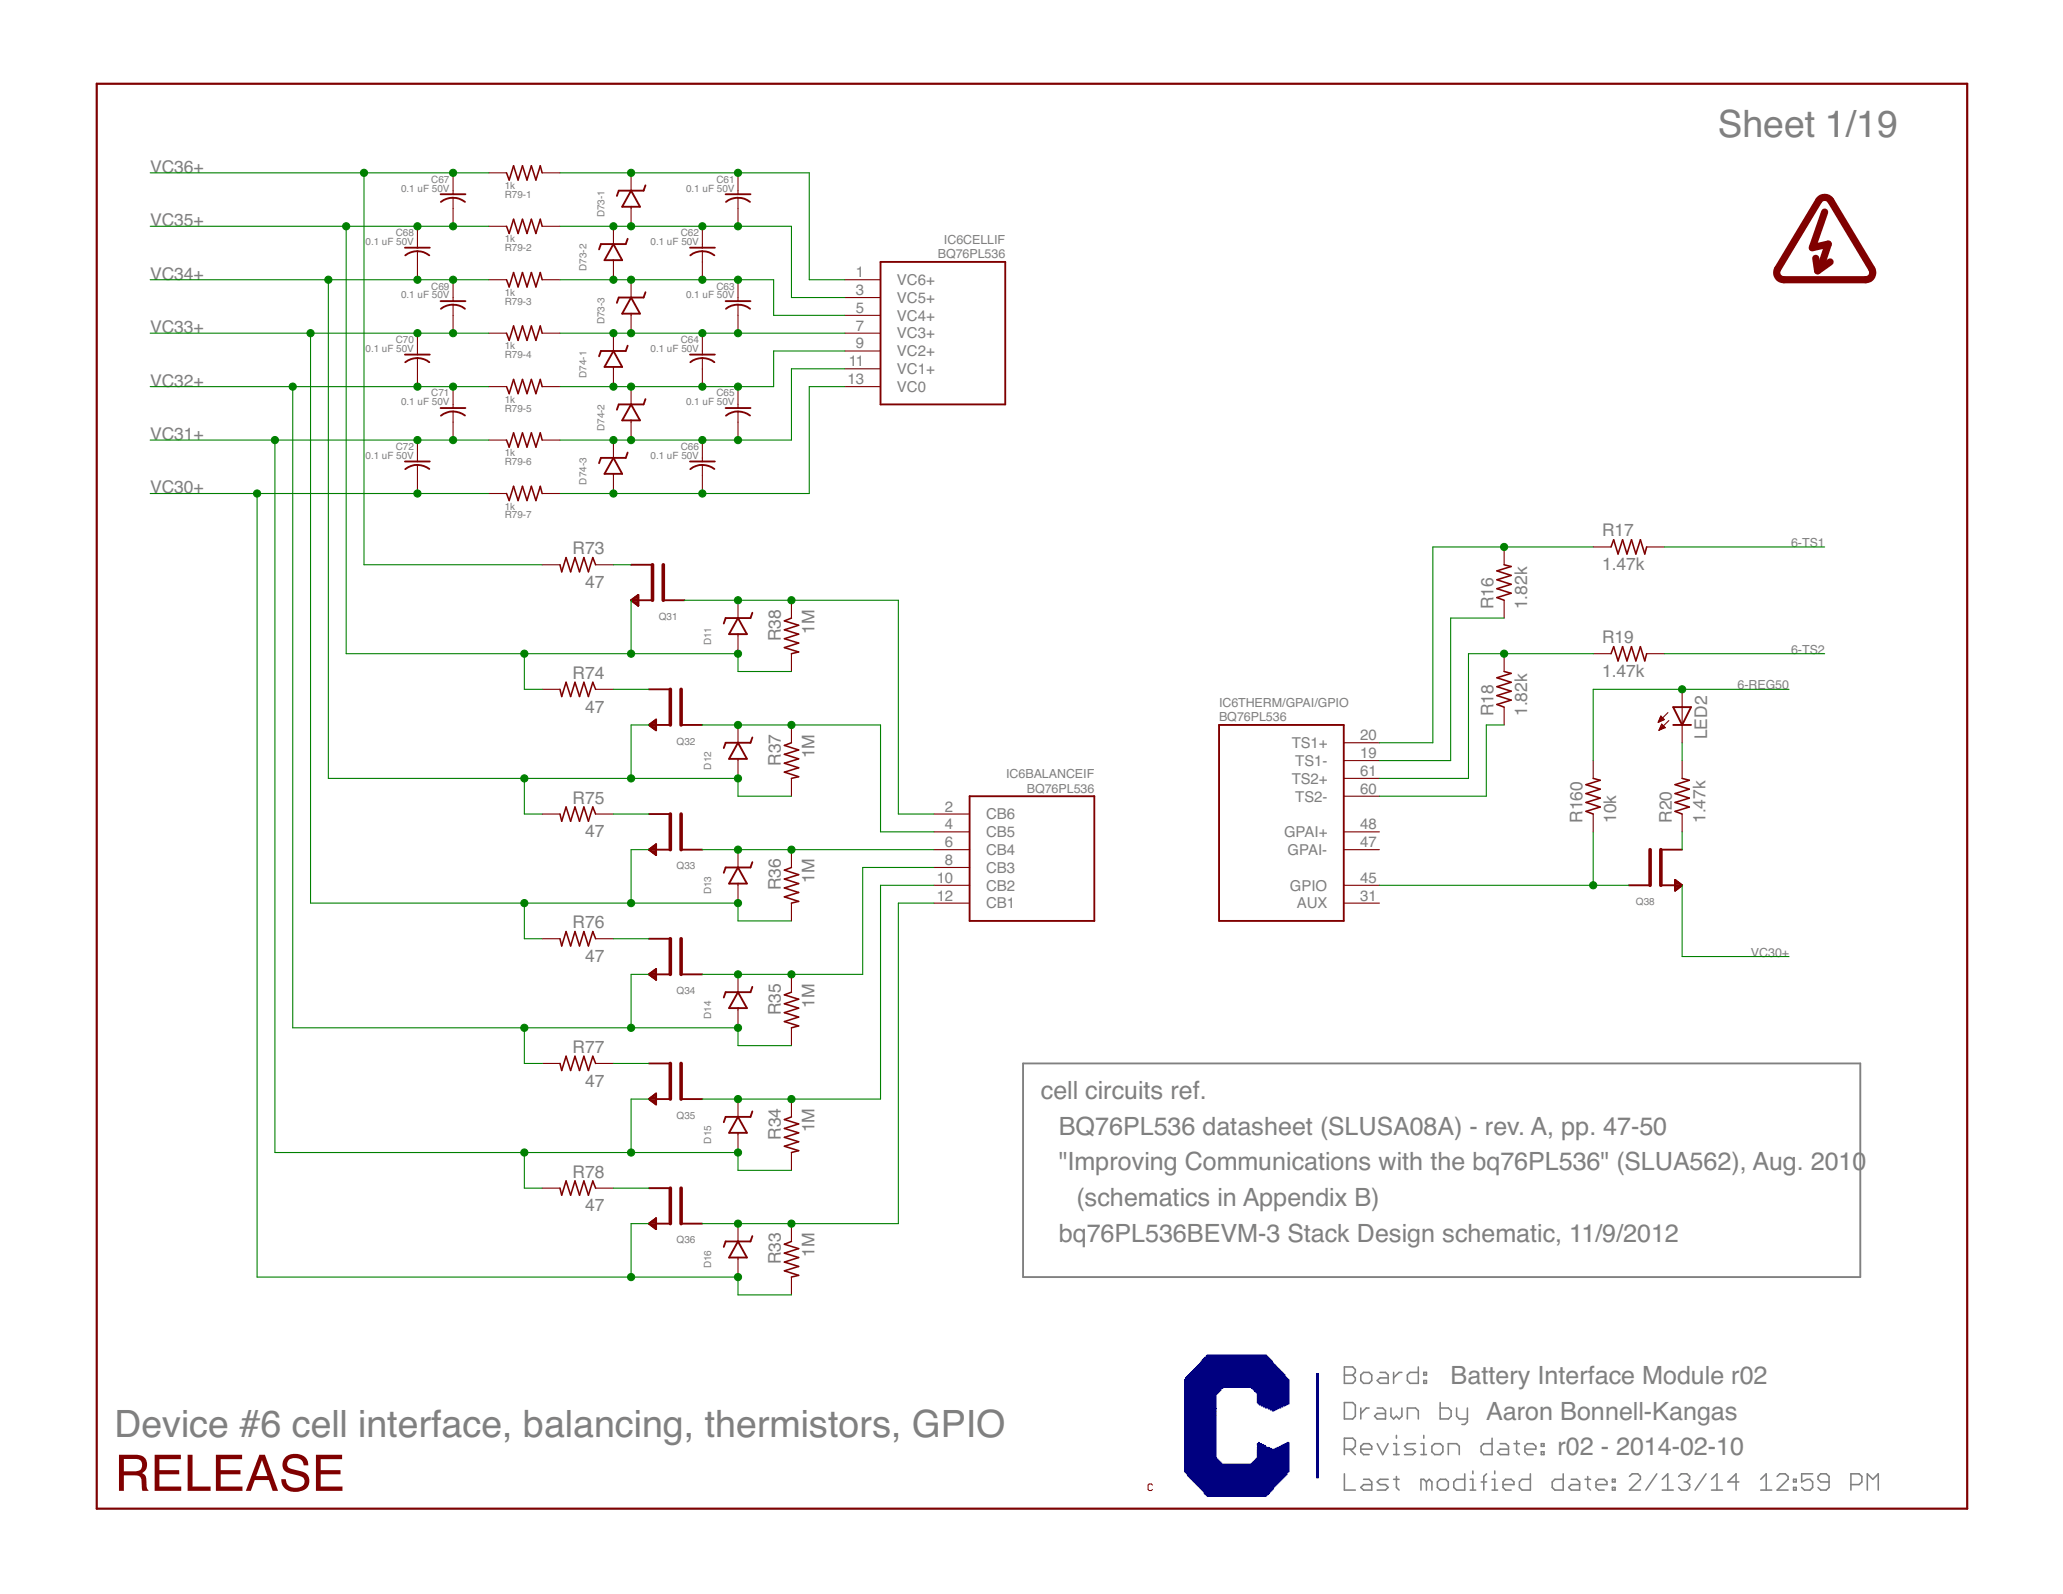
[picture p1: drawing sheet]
<svg xmlns="http://www.w3.org/2000/svg" width="279mm" height="216mm" viewBox="0 0 279 216" stroke-linecap="round" stroke-linejoin="round" font-family="sans-serif">
<defs><g id="words">
<text font-size="6.8" fill="#800000" x="15.5" y="201.9">RELEASE</text>
<g font-size="5.1" fill="#808080">
<text x="232.7" y="18.6">Sheet 1/19</text>
<text x="15.5" y="194.7">Device #6 cell interface, balancing, thermistors, GPIO</text>
</g>
<g font-size="3.4" fill="#808080">
<text x="141" y="148.9">cell circuits ref.</text>
<text x="143.4" y="153.7">BQ76PL536 datasheet (SLUSA08A) - rev. A, pp. 47-50</text>
<text x="143.4" y="158.5">&quot;Improving Communications with the bq76PL536&quot; (SLUA562), Aug. 2010</text>
<text x="145.8" y="163.3">(schematics in Appendix B)</text>
<text x="143.4" y="168.2">bq76PL536BEVM-3 Stack Design schematic, 11/9/2012</text>
<text x="196.5" y="187.5">Battery Interface Module r02</text>
<text x="201.3" y="192.3">Aaron Bonnell-Kangas</text>
<text x="210.9" y="197.1">r02 - 2014-02-10</text>
</g>
<g font-size="2.4" fill="#808080">
<text x="20.3" y="23.4">VC36+</text>
<text x="20.3" y="30.7">VC35+</text>
<text x="20.3" y="37.9">VC34+</text>
<text x="20.3" y="45.1">VC33+</text>
<text x="20.3" y="52.4">VC32+</text>
<text x="20.3" y="59.6">VC31+</text>
<text x="20.3" y="66.8">VC30+</text>
<text x="77.5" y="75.1">R73</text>
<text x="217" y="77.2">1.47k</text>
<text x="217" y="72.7">R17</text>
<text x="79.2" y="79.6">47</text>
<text x="202.3" y="82.5" transform="rotate(-90 202.3 82.5)">R16</text>
<text x="206.8" y="82.5" transform="rotate(-90 206.8 82.5)">1.82k</text>
<text x="105.8" y="86.8" transform="rotate(-90 105.8 86.8)">R38</text>
<text x="110.3" y="85.8" transform="rotate(-90 110.3 85.8)">1M</text>
<text x="217" y="87.1">R19</text>
<text x="77.5" y="92">R74</text>
<text x="217" y="91.7">1.47k</text>
<text x="79.2" y="96.5">47</text>
<text x="202.3" y="97" transform="rotate(-90 202.3 97)">R18</text>
<text x="206.8" y="97" transform="rotate(-90 206.8 97)">1.82k</text>
<text x="231.2" y="100.1" transform="rotate(-90 231.2 100.1)">LED2</text>
<text x="105.8" y="103.7" transform="rotate(-90 105.8 103.7)">R37</text>
<text x="110.3" y="102.7" transform="rotate(-90 110.3 102.7)">1M</text>
<text x="77.5" y="108.8">R75</text>
<text x="79.2" y="113.4">47</text>
<text x="214.3" y="111.5" transform="rotate(-90 214.3 111.5)">R160</text>
<text x="218.9" y="111.5" transform="rotate(-90 218.9 111.5)">10k</text>
<text x="226.4" y="111.5" transform="rotate(-90 226.4 111.5)">R20</text>
<text x="231" y="111.5" transform="rotate(-90 231 111.5)">1.47k</text>
<text x="110.3" y="119.6" transform="rotate(-90 110.3 119.6)">1M</text>
<text x="77.5" y="125.7">R76</text>
<text x="105.8" y="120.6" transform="rotate(-90 105.8 120.6)">R36</text>
<text x="79.2" y="130.3">47</text>
<text x="105.8" y="137.5" transform="rotate(-90 105.8 137.5)">R35</text>
<text x="110.3" y="136.5" transform="rotate(-90 110.3 136.5)">1M</text>
<text x="77.5" y="142.6">R77</text>
<text x="79.2" y="147.2">47</text>
<text x="105.8" y="154.4" transform="rotate(-90 105.8 154.4)">R34</text>
<text x="110.3" y="153.4" transform="rotate(-90 110.3 153.4)">1M</text>
<text x="77.5" y="159.5">R78</text>
<text x="79.2" y="164.1">47</text>
<text x="105.8" y="171.3" transform="rotate(-90 105.8 171.3)">R33</text>
<text x="110.3" y="170.3" transform="rotate(-90 110.3 170.3)">1M</text>
</g>
<g font-size="2" fill="#808080">
<text x="115.9" y="37.6">1</text>
<text x="115.9" y="40">3</text>
<text x="121.5" y="38.6">VC6+</text>
<text x="121.5" y="41">VC5+</text>
<text x="115.9" y="42.4">5</text>
<text x="115.9" y="44.8">7</text>
<text x="115.9" y="47.2">9</text>
<text x="121.5" y="43.4">VC4+</text>
<text x="121.5" y="45.8">VC3+</text>
<text x="114.8" y="52">13</text>
<text x="114.9" y="49.6">11</text>
<text x="121.5" y="48.3">VC2+</text>
<text x="121.5" y="50.7">VC1+</text>
<text x="121.5" y="53.1">VC0</text>
<text x="174.9" y="101.3">TS1+</text>
<text x="184.2" y="100.3">20</text>
<text x="174.9" y="106.2">TS2+</text>
<text x="175.4" y="103.7">TS1-</text>
<text x="184.2" y="102.7">19</text>
<text x="184.2" y="107.5">60</text>
<text x="184.2" y="105.1">61</text>
<text x="128" y="109.9">2</text>
<text x="128" y="112.3">4</text>
<text x="133.5" y="111">CB6</text>
<text x="133.5" y="113.4">CB5</text>
<text x="173.9" y="113.4">GPAI+</text>
<text x="175.4" y="108.6">TS2-</text>
<text x="184.2" y="112.3">48</text>
<text x="126.9" y="119.6">10</text>
<text x="128" y="114.7">6</text>
<text x="128" y="117.2">8</text>
<text x="133.5" y="115.8">CB4</text>
<text x="133.5" y="118.2">CB3</text>
<text x="174.4" y="115.8">GPAI-</text>
<text x="184.2" y="114.7">47</text>
<text x="184.2" y="119.6">45</text>
<text x="126.9" y="122">12</text>
<text x="133.5" y="120.6">CB2</text>
<text x="133.5" y="123">CB1</text>
<text x="174.7" y="120.6">GPIO</text>
<text x="175.6" y="123">AUX</text>
<text x="184.2" y="122">31</text>
</g>
<g font-size="1.7" fill="#808080">
<text x="127" y="35">BQ76PL536</text>
<text x="127.8" y="33.1">IC6CELLIF</text>
<text x="242.6" y="74.1">6-TS1</text>
<text x="242.6" y="88.5">6-TS2</text>
<text x="165.1" y="95.8">IC6THERM/GPAI/GPIO</text>
<text x="235.3" y="93.4">6-REG50</text>
<text x="165.1" y="97.7">BQ76PL536</text>
<text x="136.3" y="105.4">IC6BALANCEIF</text>
<text x="139.1" y="107.4">BQ76PL536</text>
<text x="237.1" y="129.6">VC30+</text>
</g>
<g font-size="1.4" fill="#808080">
<text x="54.3" y="25.9">0.1 uF 50V</text>
<text x="58.4" y="24.7">C67</text>
<text x="68.4" y="25.6">1k</text>
<text x="68.4" y="26.8">R79-1</text>
<text x="81.9" y="29.4" transform="rotate(-90 81.9 29.4)">D73-1</text>
<text x="92.9" y="25.9">0.1 uF 50V</text>
<text x="97" y="24.7">C61</text>
<text x="49.5" y="33.2">0.1 uF 50V</text>
<text x="53.6" y="32">C68</text>
<text x="68.4" y="32.8">1k</text>
<text x="68.4" y="34">R79-2</text>
<text x="88.1" y="33.2">0.1 uF 50V</text>
<text x="92.2" y="32">C62</text>
<text x="54.3" y="40.4">0.1 uF 50V</text>
<text x="58.4" y="39.2">C69</text>
<text x="68.4" y="40.1">1k</text>
<text x="68.4" y="41.3">R79-3</text>
<text x="79.4" y="36.7" transform="rotate(-90 79.4 36.7)">D73-2</text>
<text x="92.9" y="40.4">0.1 uF 50V</text>
<text x="97" y="39.2">C63</text>
<text x="49.5" y="47.7">0.1 uF 50V</text>
<text x="53.6" y="46.5">C70</text>
<text x="68.4" y="47.3">1k</text>
<text x="81.9" y="43.9" transform="rotate(-90 81.9 43.9)">D73-3</text>
<text x="88.1" y="47.7">0.1 uF 50V</text>
<text x="92.2" y="46.5">C64</text>
<text x="58.4" y="53.7">C71</text>
<text x="68.4" y="48.5">R79-4</text>
<text x="79.4" y="51.2" transform="rotate(-90 79.4 51.2)">D74-1</text>
<text x="97" y="53.7">C65</text>
<text x="54.3" y="54.9">0.1 uF 50V</text>
<text x="68.4" y="54.5">1k</text>
<text x="68.4" y="55.7">R79-5</text>
<text x="81.9" y="58.4" transform="rotate(-90 81.9 58.4)">D74-2</text>
<text x="92.9" y="54.9">0.1 uF 50V</text>
<text x="49.5" y="62.1">0.1 uF 50V</text>
<text x="53.6" y="60.9">C72</text>
<text x="68.4" y="61.8">1k</text>
<text x="68.4" y="63">R79-6</text>
<text x="79.4" y="65.6" transform="rotate(-90 79.4 65.6)">D74-3</text>
<text x="88.1" y="62.1">0.1 uF 50V</text>
<text x="92.2" y="60.9">C66</text>
<text x="68.4" y="69">1k</text>
<text x="68.4" y="70.2">R79-7</text>
<text x="89.2" y="84">Q31</text>
<text x="96.3" y="87.3" transform="rotate(-90 96.3 87.3)">D11</text>
<text x="91.6" y="100.9">Q32</text>
<text x="96.3" y="104.2" transform="rotate(-90 96.3 104.2)">D12</text>
<text x="91.6" y="117.7">Q33</text>
<text x="96.3" y="121.1" transform="rotate(-90 96.3 121.1)">D13</text>
<text x="221.6" y="122.6">Q38</text>
<text x="91.6" y="134.6">Q34</text>
<text x="96.3" y="138" transform="rotate(-90 96.3 138)">D14</text>
<text x="91.6" y="151.5">Q35</text>
<text x="96.3" y="154.9" transform="rotate(-90 96.3 154.9)">D15</text>
<text x="91.6" y="168.4">Q36</text>
<text x="96.3" y="171.8" transform="rotate(-90 96.3 171.8)">D16</text>
</g>
</g></defs>
<g fill="#808080" stroke="#808080" stroke-width=".25">
<path d="M138.6 144h113.3z"/>
<path d="M251.9 144v29z"/>
<path d="M138.6 173h113.3z"/>
<path d="M138.6 144v29z"/>
</g>
<g fill="#808080" stroke="#808080" stroke-width=".21">
<path d="M182.1 185.1v2.3z"/>
<path d="M182.1 185.1h1.1z"/>
<path d="M183.2 185.1l.4 .4z"/>
<path d="M183.6 185.5v.4z"/>
<path d="M183.6 185.9l-.4 .3z"/>
<path d="M183.2 186.2l.4 .4z"/>
<path d="M183.6 186.6v.4z"/>
<path d="M183.6 187l-.4 .4z"/>
<path d="M182.1 187.4h1.1z"/>
<path d="M182.1 186.2h1.1z"/>
<path d="M184.7 187.4h.7z"/>
<path d="M185.8 187l-.4 .4z"/>
<path d="M185.8 186.2v.8z"/>
<path d="M185.4 185.9l.4 .3z"/>
<path d="M184.7 185.9h.7z"/>
<path d="M184.3 186.2l.4-.3z"/>
<path d="M184.3 186.2v.8z"/>
<path d="M184.3 187l.4 .4z"/>
<path d="M186.9 185.9h.7z"/>
<path d="M187.6 185.9l.4 .3z"/>
<path d="M188 186.2v1.2z"/>
<path d="M186.9 187.4h1.1z"/>
<path d="M186.5 187l.4 .4z"/>
<path d="M186.5 187l.4-.4z"/>
<path d="M186.9 186.6h1.1z"/>
<path d="M188.7 185.9v1.5z"/>
<path d="M188.7 186.6l.8-.7z"/>
<path d="M189.5 185.9h.4z"/>
<path d="M192.1 185.1v2.3z"/>
<path d="M191 187.4h1.1z"/>
<path d="M190.6 187l.4 .4z"/>
<path d="M190.6 186.2v.8z"/>
<path d="M190.6 186.2l.4-.3z"/>
<path d="M191 185.9h1.1z"/>
<path d="M192.8 185.9h.4z"/>
<path d="M193.2 185.9v.3z"/>
<path d="M192.8 186.2h.4z"/>
<path d="M192.8 185.9v.3z"/>
<path d="M192.8 187h.4z"/>
<path d="M193.2 187v.4z"/>
<path d="M192.8 187.4h.4z"/>
<path d="M192.8 187v.4z"/>
<path d="M182.1 194.8v2.2z"/>
<path d="M182.1 194.8h1.1z"/>
<path d="M183.2 194.8l.4 .4z"/>
<path d="M183.6 195.2v.7z"/>
<path d="M183.6 195.9l-.4 .4z"/>
<path d="M182.1 196.3h1.1z"/>
<path d="M182.8 196.3l.8 .7z"/>
<path d="M184.7 197h.7z"/>
<path d="M184.3 196.6l.4 .4z"/>
<path d="M184.3 195.9v.7z"/>
<path d="M184.3 195.9l.4-.4z"/>
<path d="M184.7 195.5h.7z"/>
<path d="M185.4 195.5l.4 .4z"/>
<path d="M185.8 195.9v.4z"/>
<path d="M184.3 196.3h1.5z"/>
<path d="M186.5 195.5l.8 1.5z"/>
<path d="M188 195.5l-.7 1.5z"/>
<path d="M188.7 195.5h.4z"/>
<path d="M189.1 195.5v1.5z"/>
<path d="M188.7 197h.8z"/>
<path d="M189.1 194.4v.4z"/>
<path d="M190.2 197h1.1z"/>
<path d="M191.7 196.6l-.4 .4z"/>
<path d="M191.3 196.3l.4 .3z"/>
<path d="M190.6 196.3h.7z"/>
<path d="M190.2 195.9l.4 .4z"/>
<path d="M190.2 195.9l.4-.4z"/>
<path d="M190.6 195.5h1.1z"/>
<path d="M192.4 195.5h.4z"/>
<path d="M192.8 195.5v1.5z"/>
<path d="M192.4 197h.8z"/>
<path d="M192.8 194.4v.4z"/>
<path d="M194.3 197h.8z"/>
<path d="M195.4 196.6l-.3 .4z"/>
<path d="M195.4 195.9v.7z"/>
<path d="M195.1 195.5l.3 .4z"/>
<path d="M194.3 195.5h.8z"/>
<path d="M193.9 195.9l.4-.4z"/>
<path d="M193.9 195.9v.7z"/>
<path d="M193.9 196.6l.4 .4z"/>
<path d="M196.2 195.5v1.5z"/>
<path d="M196.2 195.5h1.1z"/>
<path d="M197.3 195.5l.3 .4z"/>
<path d="M197.6 195.9v1.1z"/>
<path d="M202.1 194.8v2.2z"/>
<path d="M201 197h1.1z"/>
<path d="M200.6 196.6l.4 .4z"/>
<path d="M200.6 195.9v.7z"/>
<path d="M200.6 195.9l.4-.4z"/>
<path d="M201 195.5h1.1z"/>
<path d="M203.2 195.5h.7z"/>
<path d="M203.9 195.5l.4 .4z"/>
<path d="M204.3 195.9v1.1z"/>
<path d="M203.2 197h1.1z"/>
<path d="M202.8 196.6l.4 .4z"/>
<path d="M202.8 196.6l.4-.3z"/>
<path d="M203.2 196.3h1.1z"/>
<path d="M205.4 195.2v1.4z"/>
<path d="M205.4 196.6l.4 .4z"/>
<path d="M205 195.5h.8z"/>
<path d="M206.9 197h.7z"/>
<path d="M206.5 196.6l.4 .4z"/>
<path d="M206.5 195.9v.7z"/>
<path d="M206.9 195.5l-.4 .4z"/>
<path d="M206.9 195.5h.7z"/>
<path d="M207.6 195.5l.4 .4z"/>
<path d="M208 195.9v.4z"/>
<path d="M206.5 196.3h1.5z"/>
<path d="M208.7 195.5h.4z"/>
<path d="M209.1 195.5v.4z"/>
<path d="M208.7 195.9h.4z"/>
<path d="M208.7 195.5v.4z"/>
<path d="M208.7 196.6h.4z"/>
<path d="M209.1 196.6v.4z"/>
<path d="M208.7 197h.4z"/>
<path d="M208.7 196.6v.4z"/>
<path d="M182.1 199.6v2.2z"/>
<path d="M182.1 201.8h1.5z"/>
<path d="M184.7 200.4h.7z"/>
<path d="M185.4 200.4l.4 .3z"/>
<path d="M185.8 200.7v1.1z"/>
<path d="M184.7 201.8h1.1z"/>
<path d="M184.3 201.5l.4 .3z"/>
<path d="M184.3 201.5l.4-.4z"/>
<path d="M184.7 201.1h1.1z"/>
<path d="M186.5 201.8h1.1z"/>
<path d="M187.6 201.8l.4-.3z"/>
<path d="M187.6 201.1l.4 .4z"/>
<path d="M186.9 201.1h.7z"/>
<path d="M186.5 200.7l.4 .4z"/>
<path d="M186.5 200.7l.4-.3z"/>
<path d="M186.9 200.4h1.1z"/>
<path d="M189.1 200v1.5z"/>
<path d="M189.1 201.5l.4 .3z"/>
<path d="M188.7 200.4h.8z"/>
<path d="M192.4 200.4v1.4z"/>
<path d="M192.4 200.4h.4z"/>
<path d="M192.8 200.4l.4 .3z"/>
<path d="M193.2 200.7v1.1z"/>
<path d="M193.2 200.7l.4-.3z"/>
<path d="M193.6 200.4l.3 .3z"/>
<path d="M193.9 200.7v1.1z"/>
<path d="M195.1 201.8h.7z"/>
<path d="M195.8 201.8l.4-.3z"/>
<path d="M196.2 200.7v.8z"/>
<path d="M195.8 200.4l.4 .3z"/>
<path d="M195.1 200.4h.7z"/>
<path d="M194.7 200.7l.4-.3z"/>
<path d="M194.7 200.7v.8z"/>
<path d="M194.7 201.5l.4 .3z"/>
<path d="M198.4 199.6v2.2z"/>
<path d="M197.3 201.8h1.1z"/>
<path d="M196.9 201.5l.4 .3z"/>
<path d="M196.9 200.7v.8z"/>
<path d="M196.9 200.7l.4-.3z"/>
<path d="M197.3 200.4h1.1z"/>
<path d="M199.1 200.4h.4z"/>
<path d="M199.5 200.4v1.4z"/>
<path d="M199.1 201.8h.8z"/>
<path d="M199.5 199.2v.4z"/>
<path d="M201 200v1.8z"/>
<path d="M201 200l.3-.4z"/>
<path d="M200.6 200.7h.7z"/>
<path d="M202.1 200.4h.3z"/>
<path d="M202.4 200.4v1.4z"/>
<path d="M202.1 201.8h.7z"/>
<path d="M202.4 199.2v.4z"/>
<path d="M203.9 201.8h.8z"/>
<path d="M203.6 201.5l.3 .3z"/>
<path d="M203.6 200.7v.8z"/>
<path d="M203.6 200.7l.3-.3z"/>
<path d="M203.9 200.4h.8z"/>
<path d="M204.7 200.4l.3 .3z"/>
<path d="M205 200.7v.4z"/>
<path d="M203.6 201.1h1.4z"/>
<path d="M207.3 199.6v2.2z"/>
<path d="M206.1 201.8h1.2z"/>
<path d="M205.8 201.5l.3 .3z"/>
<path d="M205.8 200.7v.8z"/>
<path d="M205.8 200.7l.3-.3z"/>
<path d="M206.1 200.4h1.2z"/>
<path d="M211.7 199.6v2.2z"/>
<path d="M210.6 201.8h1.1z"/>
<path d="M210.2 201.5l.4 .3z"/>
<path d="M210.2 200.7v.8z"/>
<path d="M210.2 200.7l.4-.3z"/>
<path d="M210.6 200.4h1.1z"/>
<path d="M212.8 200.4h.8z"/>
<path d="M213.6 200.4l.3 .3z"/>
<path d="M213.9 200.7v1.1z"/>
<path d="M212.8 201.8h1.1z"/>
<path d="M212.4 201.5l.4 .3z"/>
<path d="M212.8 201.1l-.4 .4z"/>
<path d="M212.8 201.1h1.1z"/>
<path d="M215 200v1.5z"/>
<path d="M215 201.5l.4 .3z"/>
<path d="M214.7 200.4h.7z"/>
<path d="M216.5 201.8h.8z"/>
<path d="M216.2 201.5l.3 .3z"/>
<path d="M216.2 200.7v.8z"/>
<path d="M216.2 200.7l.3-.3z"/>
<path d="M216.5 200.4h.8z"/>
<path d="M217.3 200.4l.3 .3z"/>
<path d="M217.6 200.7v.4z"/>
<path d="M216.2 201.1h1.4z"/>
<path d="M218.4 200.4h.3z"/>
<path d="M218.7 200.4v.3z"/>
<path d="M218.4 200.7h.3z"/>
<path d="M218.4 200.4v.3z"/>
<path d="M218.4 201.5h.3z"/>
<path d="M218.7 201.5v.3z"/>
<path d="M218.4 201.8h.3z"/>
<path d="M218.4 201.5v.3z"/>
<path d="M220.7 201.8h1.5z"/>
<path d="M220.7 201.8l1.5-1.4z"/>
<path d="M222.2 200v.4z"/>
<path d="M221.8 199.6l.4 .4z"/>
<path d="M221.1 199.6h.7z"/>
<path d="M220.7 200l.4-.4z"/>
<path d="M224.4 199.6l-1.5 2.2z"/>
<path d="M225.1 200.4l.8-.8z"/>
<path d="M225.9 199.6v2.2z"/>
<path d="M225.1 201.8h1.5z"/>
<path d="M227.4 200l.3-.4z"/>
<path d="M227.7 199.6h.8z"/>
<path d="M228.5 199.6l.3 .4z"/>
<path d="M228.8 200v.4z"/>
<path d="M228.5 200.7l.3-.3z"/>
<path d="M228.1 200.7h.4z"/>
<path d="M228.5 200.7l.3 .4z"/>
<path d="M228.8 201.1v.4z"/>
<path d="M228.5 201.8l.3-.3z"/>
<path d="M227.7 201.8h.8z"/>
<path d="M227.4 201.5l.3 .3z"/>
<path d="M231.1 199.6l-1.5 2.2z"/>
<path d="M231.8 200.4l.7-.8z"/>
<path d="M232.5 199.6v2.2z"/>
<path d="M231.8 201.8h1.5z"/>
<path d="M235.1 199.6v2.2z"/>
<path d="M235.1 199.6l-1.1 1.1z"/>
<path d="M234 200.7h1.5z"/>
<path d="M238.5 200.4l.7-.8z"/>
<path d="M239.2 199.6v2.2z"/>
<path d="M238.5 201.8h1.4z"/>
<path d="M240.7 201.8h1.5z"/>
<path d="M240.7 201.8l1.5-1.4z"/>
<path d="M242.2 200v.4z"/>
<path d="M241.8 199.6l.4 .4z"/>
<path d="M241 199.6h.8z"/>
<path d="M241 199.6l-.3 .4z"/>
<path d="M242.9 200.4h.4z"/>
<path d="M243.3 200.4v.3z"/>
<path d="M242.9 200.7h.4z"/>
<path d="M242.9 200.4v.3z"/>
<path d="M242.9 201.5h.4z"/>
<path d="M243.3 201.5v.3z"/>
<path d="M242.9 201.8h.4z"/>
<path d="M242.9 201.5v.3z"/>
<path d="M244 199.6h1.5z"/>
<path d="M244 199.6v1.1z"/>
<path d="M244 200.7l.8-.3z"/>
<path d="M244.8 200.4h.3z"/>
<path d="M245.1 200.4l.4 .3z"/>
<path d="M245.5 200.7v.8z"/>
<path d="M245.5 201.5l-.4 .3z"/>
<path d="M244.4 201.8h.7z"/>
<path d="M244 201.5l.4 .3z"/>
<path d="M246.2 201.5l.4 .3z"/>
<path d="M246.6 201.8h.7z"/>
<path d="M247.3 201.8l.4-.3z"/>
<path d="M247.7 200v1.5z"/>
<path d="M247.3 199.6l.4 .4z"/>
<path d="M246.6 199.6h.7z"/>
<path d="M246.6 199.6l-.4 .4z"/>
<path d="M246.2 200v.4z"/>
<path d="M246.2 200.4l.4 .3z"/>
<path d="M246.6 200.7h1.1z"/>
<path d="M250.7 199.6v2.2z"/>
<path d="M250.7 199.6h1.1z"/>
<path d="M251.8 199.6l.4 .4z"/>
<path d="M252.2 200v.7z"/>
<path d="M251.8 201.1l.4-.4z"/>
<path d="M250.7 201.1h1.1z"/>
<path d="M252.9 199.6v2.2z"/>
<path d="M252.9 199.6l.7 .8z"/>
<path d="M253.6 200.4l.8-.8z"/>
<path d="M254.4 199.6v2.2z"/>
<path d="M182.1 190v2.2z"/>
<path d="M182.1 192.2h1.1z"/>
<path d="M183.6 191.8l-.4 .4z"/>
<path d="M183.6 190.3v1.5z"/>
<path d="M183.2 190l.4 .3z"/>
<path d="M182.1 190h1.1z"/>
<path d="M184.3 190.7v1.5z"/>
<path d="M185 190.7l-.7 .8z"/>
<path d="M185 190.7h.4z"/>
<path d="M186.5 190.7h.8z"/>
<path d="M187.3 190.7l.3 .4z"/>
<path d="M187.6 191.1v1.1z"/>
<path d="M186.5 192.2h1.1z"/>
<path d="M186.2 191.8l.3 .4z"/>
<path d="M186.2 191.8l.3-.3z"/>
<path d="M186.5 191.5h1.1z"/>
<path d="M188.4 190.7v1.1z"/>
<path d="M188.4 191.8l.3 .4z"/>
<path d="M188.7 192.2l.4-.4z"/>
<path d="M189.1 191.8l.4 .4z"/>
<path d="M189.5 192.2l.4-.4z"/>
<path d="M189.9 190.7v1.1z"/>
<path d="M190.6 190.7v1.5z"/>
<path d="M190.6 190.7h1.1z"/>
<path d="M191.7 190.7l.4 .4z"/>
<path d="M192.1 191.1v1.1z"/>
<path d="M195.1 190v2.2z"/>
<path d="M195.1 192.2h1.1z"/>
<path d="M196.2 192.2l.3-.4z"/>
<path d="M196.5 191.1v.7z"/>
<path d="M196.2 190.7l.3 .4z"/>
<path d="M195.1 190.7h1.1z"/>
<path d="M197.3 190.7v1.1z"/>
<path d="M197.3 191.8l.3 .4z"/>
<path d="M197.6 192.2h1.1z"/>
<path d="M198.7 190.7v1.9z"/>
<path d="M198.7 192.6l-.3 .3z"/>
<path d="M198 192.9h.4z"/>
</g>
<g fill="#800000" stroke="#800000" stroke-width=".15">
<path d="M126.5 110.3h4.8z"/>
<path d="M126.5 112.7h4.8z"/>
<path d="M126.5 115.1h4.8z"/>
<path d="M126.5 117.5h4.8z"/>
<path d="M126.5 119.9h4.8z"/>
<path d="M126.5 122.3h4.8z"/>
<path d="M114.4 37.9h4.9z"/>
<path d="M114.4 40.3h4.9z"/>
<path d="M114.4 42.7h4.9z"/>
<path d="M114.4 45.1h4.9z"/>
<path d="M114.4 47.5h4.9z"/>
<path d="M114.4 50h4.9z"/>
<path d="M114.4 52.4h4.9z"/>
<path d="M182 100.6h4.8z"/>
<path d="M182 103h4.8z"/>
<path d="M182 112.7h4.8z"/>
<path d="M182 115.1h4.8z"/>
<path d="M182 119.9h4.8z"/>
<path d="M182 107.8h4.8z"/>
<path d="M182 105.4h4.8z"/>
<path d="M182 122.3h4.8z"/>
<path d="M99.9 26.8v1.4z"/>
<path d="M99.9 23.4v2.4z"/>
<path d="M99.9 28.2v2.4z"/>
<path d="M99.9 25.8v.5z"/>
<path d="M95.1 34v1.5z"/>
<path d="M95.1 30.6v2.5z"/>
<path d="M95.1 35.5v2.4z"/>
<path d="M95.1 33.1v.4z"/>
<path d="M99.9 41.3v1.4z"/>
<path d="M99.9 37.9v2.4z"/>
<path d="M99.9 42.7v2.4z"/>
<path d="M99.9 40.3v.5z"/>
<path d="M95.1 48.5v1.5z"/>
<path d="M95.1 45.1v2.4z"/>
<path d="M95.1 50v2.4z"/>
<path d="M95.1 47.5v.5z"/>
<path d="M99.9 55.7v1.5z"/>
<path d="M99.9 52.4v2.4z"/>
<path d="M99.9 57.2v2.4z"/>
<path d="M99.9 54.8v.5z"/>
<path d="M95.1 63v1.4z"/>
<path d="M95.1 59.6v2.4z"/>
<path d="M95.1 64.4v2.4z"/>
<path d="M95.1 62v.5z"/>
<path d="M61.4 26.8v1.4z"/>
<path d="M61.4 23.4v2.4z"/>
<path d="M61.4 28.2v2.4z"/>
<path d="M61.4 25.8v.5z"/>
<path d="M56.5 34v1.5z"/>
<path d="M56.5 30.6v2.5z"/>
<path d="M56.5 35.5v2.4z"/>
<path d="M56.5 33.1v.4z"/>
<path d="M61.4 41.3v1.4z"/>
<path d="M61.4 37.9v2.4z"/>
<path d="M61.4 42.7v2.4z"/>
<path d="M61.4 40.3v.5z"/>
<path d="M56.5 48.5v1.5z"/>
<path d="M56.5 45.1v2.4z"/>
<path d="M56.5 50v2.4z"/>
<path d="M56.5 47.5v.5z"/>
<path d="M61.4 55.7v1.5z"/>
<path d="M61.4 52.4v2.4z"/>
<path d="M61.4 57.2v2.4z"/>
<path d="M61.4 54.8v.5z"/>
<path d="M56.5 63v1.4z"/>
<path d="M56.5 59.6v2.4z"/>
<path d="M56.5 64.4v2.4z"/>
<path d="M56.5 62v.5z"/>
<path d="M73.4 76.5h2.4z"/>
<path d="M80.7 76.5h2.4z"/>
<path d="M73.4 93.4h2.4z"/>
<path d="M80.7 93.4h2.4z"/>
<path d="M73.4 110.3h2.4z"/>
<path d="M80.7 110.3h2.4z"/>
<path d="M73.4 127.1h2.4z"/>
<path d="M80.7 127.1h2.4z"/>
<path d="M73.4 144h2.4z"/>
<path d="M80.7 144h2.4z"/>
<path d="M73.4 160.9h2.4z"/>
<path d="M80.7 160.9h2.4z"/>
<path d="M73.4 23.4h2.4z"/>
<path d="M66.2 23.4h2.4z"/>
<path d="M73.4 30.6h2.4z"/>
<path d="M66.2 30.6h2.4z"/>
<path d="M73.4 37.9h2.4z"/>
<path d="M66.2 37.9h2.4z"/>
<path d="M73.4 45.1h2.4z"/>
<path d="M66.2 45.1h2.4z"/>
<path d="M73.4 52.4h2.4z"/>
<path d="M66.2 52.4h2.4z"/>
<path d="M73.4 59.6h2.4z"/>
<path d="M66.2 59.6h2.4z"/>
<path d="M73.4 66.8h2.4z"/>
<path d="M66.2 66.8h2.4z"/>
<path d="M85.5 28.2v2.4z"/>
<path d="M85.5 23.4v2.4z"/>
<path d="M85.5 28v.2z"/>
<path d="M83.1 35.5v2.4z"/>
<path d="M83.1 30.6v2.5z"/>
<path d="M83.1 35.2v.3z"/>
<path d="M85.5 42.7v2.4z"/>
<path d="M85.5 37.9v2.4z"/>
<path d="M85.5 42.5v.2z"/>
<path d="M83.1 50v2.4z"/>
<path d="M83.1 45.1v2.4z"/>
<path d="M83.1 49.7v.3z"/>
<path d="M85.5 57.2v2.4z"/>
<path d="M85.5 52.4v2.4z"/>
<path d="M85.5 56.9v.3z"/>
<path d="M83.1 64.4v2.4z"/>
<path d="M83.1 59.6v2.4z"/>
<path d="M83.1 64.2v.2z"/>
<path d="M203.7 74.1v2.4z"/>
<path d="M203.7 81.3v2.4z"/>
<path d="M223 74.1h2.4z"/>
<path d="M215.8 74.1h2.4z"/>
<path d="M203.7 88.5v2.5z"/>
<path d="M203.7 95.8v2.4z"/>
<path d="M223 88.5h2.4z"/>
<path d="M215.8 88.5h2.4z"/>
<path d="M227.8 98.2v2.4z"/>
<path d="M227.8 93.4v2.4z"/>
<path d="M227.8 95.8v2.4z"/>
<path d="M224.6 97.8l1.3-1.3z"/>
<path d="M224.7 98.9l1.3-1.3z"/>
<path d="M224.9 97l-.3 .8z"/>
<path d="M224.9 97l.5 .5z"/>
<path d="M224.6 97.8l.8-.3z"/>
<path d="M224.6 97.8h.1z"/>
<path d="M224.6 97.6h.4z"/>
<path d="M224.7 97.5h.6z"/>
<path d="M224.7 97.4h.7z"/>
<path d="M224.8 97.3h.5z"/>
<path d="M224.8 97.2h.3z"/>
<path d="M224.9 97.1h.1z"/>
<path d="M225 98.1l-.3 .8z"/>
<path d="M225 98.1l.5 .5z"/>
<path d="M224.7 98.9l.8-.3z"/>
<path d="M224.7 98.8h.3z"/>
<path d="M224.8 98.7h.5z"/>
<path d="M224.9 98.6h.6z"/>
<path d="M224.9 98.4h.5z"/>
<path d="M224.9 98.3h.4z"/>
<path d="M225 98.2h.2z"/>
<path d="M227.8 103v2.4z"/>
<path d="M227.8 110.3v2.4z"/>
<path d="M99.9 86.1v2.4z"/>
<path d="M99.9 81.3v2.4z"/>
<path d="M99.9 85.9v.2z"/>
<path d="M99.9 103v2.4z"/>
<path d="M99.9 98.2v2.4z"/>
<path d="M99.9 102.8v.2z"/>
<path d="M99.9 119.9v2.4z"/>
<path d="M99.9 115.1v2.4z"/>
<path d="M99.9 119.7v.2z"/>
<path d="M99.9 136.8v2.4z"/>
<path d="M99.9 132v2.4z"/>
<path d="M99.9 136.5v.3z"/>
<path d="M99.9 153.7v2.4z"/>
<path d="M99.9 148.9v2.4z"/>
<path d="M99.9 153.4v.3z"/>
<path d="M99.9 170.6v2.4z"/>
<path d="M99.9 165.7v2.4z"/>
<path d="M99.9 170.3v.3z"/>
<path d="M107.2 173v2.4z"/>
<path d="M107.2 165.7v2.4z"/>
<path d="M107.2 156.1v2.4z"/>
<path d="M107.2 148.9v2.4z"/>
<path d="M107.2 139.2v2.4z"/>
<path d="M107.2 132v2.4z"/>
<path d="M107.2 122.3v2.4z"/>
<path d="M107.2 115.1v2.4z"/>
<path d="M107.2 105.4v2.4z"/>
<path d="M107.2 98.2v2.4z"/>
<path d="M107.2 88.5v2.5z"/>
<path d="M107.2 81.3v2.4z"/>
<path d="M215.8 103v2.4z"/>
<path d="M215.8 110.3v2.4z"/>
</g>
<g fill="#800000" stroke="#800000" stroke-width=".25">
<path d="M131.3 107.8h16.9z"/>
<path d="M148.2 107.8v16.9z"/>
<path d="M131.3 124.7h16.9z"/>
<path d="M131.3 107.8v16.9z"/>
<path d="M119.3 35.5h16.8z"/>
<path d="M136.1 35.5v19.3z"/>
<path d="M119.3 54.8h16.8z"/>
<path d="M119.3 35.5v19.3z"/>
<path d="M165.1 98.2h16.9z"/>
<path d="M165.1 98.2v26.5z"/>
<path d="M165.1 124.7h16.9z"/>
<path d="M182 98.2v26.5z"/>
<path d="M99.9 26.3h1.7z"/>
<path d="M98.3 26.3h1.6z"/>
<path d="M95.1 33.5h1.7z"/>
<path d="M93.5 33.5h1.6z"/>
<path d="M99.9 40.8h1.7z"/>
<path d="M98.3 40.8h1.6z"/>
<path d="M95.1 48h1.7z"/>
<path d="M93.5 48h1.6z"/>
<path d="M99.9 55.3h1.7z"/>
<path d="M98.3 55.3h1.6z"/>
<path d="M95.1 62.5h1.7z"/>
<path d="M93.5 62.5h1.6z"/>
<path d="M61.4 26.3h1.6z"/>
<path d="M59.7 26.3h1.7z"/>
<path d="M56.5 33.5h1.7z"/>
<path d="M54.8 33.5h1.7z"/>
<path d="M61.4 40.8h1.6z"/>
<path d="M59.7 40.8h1.7z"/>
<path d="M56.5 48h1.7z"/>
<path d="M54.8 48h1.7z"/>
<path d="M61.4 55.3h1.6z"/>
<path d="M59.7 55.3h1.7z"/>
<path d="M56.5 62.5h1.7z"/>
<path d="M54.8 62.5h1.7z"/>
<path d="M89.8 81.3h2.9z"/>
<path d="M85.5 81.3l.9 .7z"/>
<path d="M86.4 81.3v.7z"/>
<path d="M86.4 80.6v.7z"/>
<path d="M85.5 81.3l.9-.7z"/>
<path d="M86.4 81.3h2z"/>
<path d="M85.5 76.5h2.9z"/>
<path d="M86.4 80.6v1.4z"/>
<path d="M86.1 81.8h.3z"/>
<path d="M85.8 81.6h.6z"/>
<path d="M85.5 81.4h.9z"/>
<path d="M85.7 81.2h.7z"/>
<path d="M86 80.9h.4z"/>
<path d="M86.3 80.7h.1z"/>
<path d="M92.2 98.2h2.9z"/>
<path d="M87.9 98.2l1 .7z"/>
<path d="M88.9 98.2v.7z"/>
<path d="M88.9 97.5v.7z"/>
<path d="M87.9 98.2l1-.7z"/>
<path d="M88.9 98.2h1.9z"/>
<path d="M87.9 93.4h2.9z"/>
<path d="M88.9 97.5v1.4z"/>
<path d="M88.6 98.7h.3z"/>
<path d="M88.3 98.5h.6z"/>
<path d="M88.1 98.3h.8z"/>
<path d="M88 98.1h.9z"/>
<path d="M88.3 97.9h.6z"/>
<path d="M88.6 97.7h.3z"/>
<path d="M92.2 115.1h2.9z"/>
<path d="M87.9 115.1l1 .7z"/>
<path d="M88.9 115.1v.7z"/>
<path d="M88.9 114.4v.7z"/>
<path d="M87.9 115.1l1-.7z"/>
<path d="M88.9 115.1h1.9z"/>
<path d="M87.9 110.3h2.9z"/>
<path d="M88.9 114.4v1.4z"/>
<path d="M88.7 115.7h.2z"/>
<path d="M88.5 115.5h.4z"/>
<path d="M88.2 115.3h.7z"/>
<path d="M87.9 115.1h1z"/>
<path d="M88.2 114.9h.7z"/>
<path d="M88.5 114.7h.4z"/>
<path d="M88.7 114.5h.2z"/>
<path d="M92.2 132h2.9z"/>
<path d="M87.9 132l1 .7z"/>
<path d="M88.9 132v.7z"/>
<path d="M88.9 131.3v.7z"/>
<path d="M87.9 132l1-.7z"/>
<path d="M88.9 132h1.9z"/>
<path d="M87.9 127.1h2.9z"/>
<path d="M88.9 131.3v1.4z"/>
<path d="M88.6 132.5h.3z"/>
<path d="M88.3 132.3h.6z"/>
<path d="M88 132.1h.9z"/>
<path d="M88.1 131.8h.8z"/>
<path d="M88.3 131.6h.6z"/>
<path d="M88.6 131.4h.3z"/>
<path d="M92.2 148.9h2.9z"/>
<path d="M87.9 148.9l1 .7z"/>
<path d="M88.9 148.9v.7z"/>
<path d="M88.9 148.1v.8z"/>
<path d="M87.9 148.9l1-.8z"/>
<path d="M88.9 148.9h1.9z"/>
<path d="M87.9 144h2.9z"/>
<path d="M88.9 148.1v1.5z"/>
<path d="M88.7 149.5h.2z"/>
<path d="M88.4 149.2h.5z"/>
<path d="M88.1 149h.8z"/>
<path d="M87.9 148.8h1z"/>
<path d="M88.2 148.6h.7z"/>
<path d="M88.5 148.4h.4z"/>
<path d="M88.8 148.2h.1z"/>
<path d="M92.2 165.7h2.9z"/>
<path d="M87.9 165.7l1 .8z"/>
<path d="M88.9 165.7v.8z"/>
<path d="M88.9 165v.7z"/>
<path d="M87.9 165.7l1-.7z"/>
<path d="M88.9 165.7h1.9z"/>
<path d="M87.9 160.9h2.9z"/>
<path d="M88.9 165v1.5z"/>
<path d="M88.5 166.2h.4z"/>
<path d="M88.2 166h.7z"/>
<path d="M87.9 165.8h1z"/>
<path d="M88.1 165.6h.8z"/>
<path d="M88.4 165.4h.5z"/>
<path d="M88.7 165.2h.2z"/>
<path d="M84.3 28h1.2z"/>
<path d="M85.5 28h1.2z"/>
<path d="M85.5 25.8l1.2 2.2z"/>
<path d="M85.5 25.8l-1.2 2.2z"/>
<path d="M83.8 25.8l-.3 .7z"/>
<path d="M83.8 25.8h1.7z"/>
<path d="M85.5 25.8h1.7z"/>
<path d="M87.4 25.1l-.2 .7z"/>
<path d="M81.9 35.2h1.2z"/>
<path d="M83.1 35.2h1.2z"/>
<path d="M83.1 33.1l1.2 2.1z"/>
<path d="M83.1 33.1l-1.2 2.1z"/>
<path d="M81.4 33.1l-.3 .7z"/>
<path d="M81.4 33.1h1.7z"/>
<path d="M83.1 33.1h1.7z"/>
<path d="M85 32.3l-.2 .8z"/>
<path d="M84.3 42.5h1.2z"/>
<path d="M85.5 42.5h1.2z"/>
<path d="M85.5 40.3l1.2 2.2z"/>
<path d="M85.5 40.3l-1.2 2.2z"/>
<path d="M83.8 40.3l-.3 .7z"/>
<path d="M83.8 40.3h1.7z"/>
<path d="M85.5 40.3h1.7z"/>
<path d="M87.4 39.6l-.2 .7z"/>
<path d="M81.9 49.7h1.2z"/>
<path d="M83.1 49.7h1.2z"/>
<path d="M83.1 47.5l1.2 2.2z"/>
<path d="M83.1 47.5l-1.2 2.2z"/>
<path d="M81.4 47.5l-.3 .8z"/>
<path d="M81.4 47.5h1.7z"/>
<path d="M83.1 47.5h1.7z"/>
<path d="M85 46.8l-.2 .7z"/>
<path d="M84.3 56.9h1.2z"/>
<path d="M85.5 56.9h1.2z"/>
<path d="M85.5 54.8l1.2 2.1z"/>
<path d="M85.5 54.8l-1.2 2.1z"/>
<path d="M83.8 54.8l-.3 .7z"/>
<path d="M83.8 54.8h1.7z"/>
<path d="M85.5 54.8h1.7z"/>
<path d="M87.4 54.1l-.2 .7z"/>
<path d="M81.9 64.2h1.2z"/>
<path d="M83.1 64.2h1.2z"/>
<path d="M83.1 62l1.2 2.2z"/>
<path d="M83.1 62l-1.2 2.2z"/>
<path d="M81.4 62l-.3 .7z"/>
<path d="M81.4 62h1.7z"/>
<path d="M83.1 62h1.7z"/>
<path d="M85 61.3l-.2 .7z"/>
<path d="M220.6 119.9h2.9z"/>
<path d="M226.9 120.6l.9-.7z"/>
<path d="M226.9 119.9v.7z"/>
<path d="M226.9 119.2v.7z"/>
<path d="M226.9 119.2l.9 .7z"/>
<path d="M224.9 119.9h2z"/>
<path d="M224.9 115.1h2.9z"/>
<path d="M226.9 119.2v1.4z"/>
<path d="M226.9 120.5h.1z"/>
<path d="M226.9 120.3h.4z"/>
<path d="M226.9 120.1h.6z"/>
<path d="M226.9 119.9h.9z"/>
<path d="M226.9 119.7h.6z"/>
<path d="M226.9 119.5h.4z"/>
<path d="M226.9 119.3h.1z"/>
<path d="M229 95.8l-1.2 2.4z"/>
<path d="M226.6 95.8l1.2 2.4z"/>
<path d="M227.8 98.2h1.2z"/>
<path d="M226.6 98.2h1.2z"/>
<path d="M227.8 95.8h1.2z"/>
<path d="M226.6 95.8h1.2z"/>
<path d="M98.7 85.9h1.2z"/>
<path d="M99.9 85.9h1.3z"/>
<path d="M99.9 83.7l1.3 2.2z"/>
<path d="M99.9 83.7l-1.2 2.2z"/>
<path d="M98.3 83.7l-.3 .8z"/>
<path d="M98.3 83.7h1.6z"/>
<path d="M99.9 83.7h1.7z"/>
<path d="M101.9 83l-.3 .7z"/>
<path d="M98.7 102.8h1.2z"/>
<path d="M99.9 102.8h1.3z"/>
<path d="M99.9 100.6l1.3 2.2z"/>
<path d="M99.9 100.6l-1.2 2.2z"/>
<path d="M98.3 100.6l-.3 .7z"/>
<path d="M98.3 100.6h1.6z"/>
<path d="M99.9 100.6h1.7z"/>
<path d="M101.9 99.9l-.3 .7z"/>
<path d="M98.7 119.7h1.2z"/>
<path d="M99.9 119.7h1.3z"/>
<path d="M99.9 117.5l1.3 2.2z"/>
<path d="M99.9 117.5l-1.2 2.2z"/>
<path d="M98.3 117.5l-.3 .7z"/>
<path d="M98.3 117.5h1.6z"/>
<path d="M99.9 117.5h1.7z"/>
<path d="M101.9 116.8l-.3 .7z"/>
<path d="M98.7 136.5h1.2z"/>
<path d="M99.9 136.5h1.3z"/>
<path d="M99.9 134.4l1.3 2.1z"/>
<path d="M99.9 134.4l-1.2 2.1z"/>
<path d="M98.3 134.4l-.3 .7z"/>
<path d="M98.3 134.4h1.6z"/>
<path d="M99.9 134.4h1.7z"/>
<path d="M101.9 133.7l-.3 .7z"/>
<path d="M98.7 153.4h1.2z"/>
<path d="M99.9 153.4h1.3z"/>
<path d="M99.9 151.3l1.3 2.1z"/>
<path d="M99.9 151.3l-1.2 2.1z"/>
<path d="M98.3 151.3l-.3 .7z"/>
<path d="M98.3 151.3h1.6z"/>
<path d="M99.9 151.3h1.7z"/>
<path d="M101.9 150.5l-.3 .8z"/>
<path d="M98.7 170.3h1.2z"/>
<path d="M99.9 170.3h1.3z"/>
<path d="M99.9 168.1l1.3 2.2z"/>
<path d="M99.9 168.1l-1.2 2.2z"/>
<path d="M98.3 168.1l-.3 .8z"/>
<path d="M98.3 168.1h1.6z"/>
<path d="M99.9 168.1h1.7z"/>
<path d="M101.9 167.4l-.3 .7z"/>
</g>
<g fill="#800000" stroke="#800000" stroke-width=".3">
<path d="M13.1 11.3v193z"/>
<path d="M13.1 204.3h253.3z"/>
<path d="M266.4 11.3v193z"/>
<path d="M13.1 11.3h253.3z"/>
</g>
<g fill="none" stroke="#800000" stroke-width=".25">
<path d="M54.9 34.6a2.61 2.61 0 0 1 3.2 0M59.7 27.3a2.61 2.61 0 0 1 3.3 0M93.5 34.6a2.61 2.61 0 0 1 3.3 0M98.3 27.3a2.61 2.61 0 0 1 3.3 0M54.9 49.1a2.61 2.61 0 0 1 3.2 0M61.4 41.3a2.72 2.72 0 0 0-1.7 .5M61.4 41.3a2.42 2.42 0 0 1 1.6 .5M63 56.3a2.65 2.65 0 0 0-3.3 0M93.5 49.1a2.61 2.61 0 0 1 3.3 0M99.9 41.3a2.6 2.6 0 0 0-1.6 .5M99.9 41.3a2.43 2.43 0 0 1 1.7 .5M101.6 56.3a2.65 2.65 0 0 0-3.3 0"/>
<path d="M58.1 63.5a2.65 2.65 0 0 0-3.2 0M96.8 63.5a2.65 2.65 0 0 0-3.3 0"/>
</g>
<g fill="#800000" stroke="#800000" stroke-width=".21">
<path d="M80.3 75.5l.4 1z"/>
<path d="M80.3 75.5l-.6 1.9z"/>
<path d="M79.1 75.5l.6 1.9z"/>
<path d="M79.1 75.5l-.6 1.9z"/>
<path d="M77.9 75.5l.6 1.9z"/>
<path d="M77.9 75.5l-.6 1.9z"/>
<path d="M76.7 75.5l.6 1.9z"/>
<path d="M76.7 75.5l-.6 1.9z"/>
<path d="M75.8 76.5l.3 .9z"/>
<path d="M80.3 92.4l.4 1z"/>
<path d="M80.3 92.4l-.6 1.9z"/>
<path d="M79.1 92.4l.6 1.9z"/>
<path d="M79.1 92.4l-.6 1.9z"/>
<path d="M77.9 92.4l.6 1.9z"/>
<path d="M77.9 92.4l-.6 1.9z"/>
<path d="M76.7 92.4l.6 1.9z"/>
<path d="M76.7 92.4l-.6 1.9z"/>
<path d="M75.8 93.4l.3 .9z"/>
<path d="M80.3 109.3l.4 1z"/>
<path d="M80.3 109.3l-.6 1.9z"/>
<path d="M79.1 109.3l.6 1.9z"/>
<path d="M79.1 109.3l-.6 1.9z"/>
<path d="M77.9 109.3l.6 1.9z"/>
<path d="M77.9 109.3l-.6 1.9z"/>
<path d="M76.7 109.3l.6 1.9z"/>
<path d="M76.7 109.3l-.6 1.9z"/>
<path d="M75.8 110.3l.3 .9z"/>
<path d="M80.3 126.2l.4 .9z"/>
<path d="M80.3 126.2l-.6 1.9z"/>
<path d="M79.1 126.2l.6 1.9z"/>
<path d="M79.1 126.2l-.6 1.9z"/>
<path d="M77.9 126.2l.6 1.9z"/>
<path d="M77.9 126.2l-.6 1.9z"/>
<path d="M76.7 126.2l.6 1.9z"/>
<path d="M76.7 126.2l-.6 1.9z"/>
<path d="M75.8 127.1l.3 1z"/>
<path d="M80.3 143.1l.4 .9z"/>
<path d="M80.3 143.1l-.6 1.9z"/>
<path d="M79.1 143.1l.6 1.9z"/>
<path d="M79.1 143.1l-.6 1.9z"/>
<path d="M77.9 143.1l.6 1.9z"/>
<path d="M77.9 143.1l-.6 1.9z"/>
<path d="M76.7 143.1l.6 1.9z"/>
<path d="M76.7 143.1l-.6 1.9z"/>
<path d="M75.8 144l.3 1z"/>
<path d="M80.3 160l.4 .9z"/>
<path d="M80.3 160l-.6 1.9z"/>
<path d="M79.1 160l.6 1.9z"/>
<path d="M79.1 160l-.6 1.9z"/>
<path d="M77.9 160l.6 1.9z"/>
<path d="M77.9 160l-.6 1.9z"/>
<path d="M76.7 160l.6 1.9z"/>
<path d="M76.7 160l-.6 1.9z"/>
<path d="M75.8 160.9l.3 1z"/>
<path d="M68.6 23.4l.4 1z"/>
<path d="M69.6 22.5l-.6 1.9z"/>
<path d="M69.6 22.5l.6 1.9z"/>
<path d="M70.8 22.5l-.6 1.9z"/>
<path d="M70.8 22.5l.6 1.9z"/>
<path d="M72 22.5l-.6 1.9z"/>
<path d="M72 22.5l.6 1.9z"/>
<path d="M73.2 22.5l-.6 1.9z"/>
<path d="M73.2 22.5l.2 .9z"/>
<path d="M68.6 30.6l.4 1z"/>
<path d="M69.6 29.7l-.6 1.9z"/>
<path d="M69.6 29.7l.6 1.9z"/>
<path d="M70.8 29.7l-.6 1.9z"/>
<path d="M70.8 29.7l.6 1.9z"/>
<path d="M72 29.7l-.6 1.9z"/>
<path d="M72 29.7l.6 1.9z"/>
<path d="M73.2 29.7l-.6 1.9z"/>
<path d="M73.2 29.7l.2 .9z"/>
<path d="M68.6 37.9l.4 1z"/>
<path d="M69.6 36.9l-.6 2z"/>
<path d="M69.6 36.9l.6 2z"/>
<path d="M70.8 36.9l-.6 2z"/>
<path d="M70.8 36.9l.6 2z"/>
<path d="M72 36.9l-.6 2z"/>
<path d="M72 36.9l.6 2z"/>
<path d="M73.2 36.9l-.6 2z"/>
<path d="M73.2 36.9l.2 1z"/>
<path d="M68.6 45.1l.4 1z"/>
<path d="M69.6 44.2l-.6 1.9z"/>
<path d="M69.6 44.2l.6 1.9z"/>
<path d="M70.8 44.2l-.6 1.9z"/>
<path d="M70.8 44.2l.6 1.9z"/>
<path d="M72 44.2l-.6 1.9z"/>
<path d="M72 44.2l.6 1.9z"/>
<path d="M73.2 44.2l-.6 1.9z"/>
<path d="M73.2 44.2l.2 .9z"/>
<path d="M68.6 52.4l.4 .9z"/>
<path d="M69.6 51.4l-.6 1.9z"/>
<path d="M69.6 51.4l.6 1.9z"/>
<path d="M70.8 51.4l-.6 1.9z"/>
<path d="M70.8 51.4l.6 1.9z"/>
<path d="M72 51.4l-.6 1.9z"/>
<path d="M72 51.4l.6 1.9z"/>
<path d="M73.2 51.4l-.6 1.9z"/>
<path d="M73.2 51.4l.2 1z"/>
<path d="M68.6 59.6l.4 1z"/>
<path d="M69.6 58.6l-.6 2z"/>
<path d="M69.6 58.6l.6 2z"/>
<path d="M70.8 58.6l-.6 2z"/>
<path d="M70.8 58.6l.6 2z"/>
<path d="M72 58.6l-.6 2z"/>
<path d="M72 58.6l.6 2z"/>
<path d="M73.2 58.6l-.6 2z"/>
<path d="M73.2 58.6l.2 1z"/>
<path d="M68.6 66.8l.4 1z"/>
<path d="M69.6 65.9l-.6 1.9z"/>
<path d="M69.6 65.9l.6 1.9z"/>
<path d="M70.8 65.9l-.6 1.9z"/>
<path d="M70.8 65.9l.6 1.9z"/>
<path d="M72 65.9l-.6 1.9z"/>
<path d="M72 65.9l.6 1.9z"/>
<path d="M73.2 65.9l-.6 1.9z"/>
<path d="M73.2 65.9l.2 .9z"/>
<path d="M202.7 80.9l1 .4z"/>
<path d="M202.7 80.9l2-.6z"/>
<path d="M202.7 79.7l2 .6z"/>
<path d="M202.7 79.7l2-.6z"/>
<path d="M202.7 78.5l2 .6z"/>
<path d="M202.7 78.5l2-.6z"/>
<path d="M202.7 77.3l2 .6z"/>
<path d="M202.7 77.3l2-.6z"/>
<path d="M203.7 76.5l1 .2z"/>
<path d="M218.5 73.1l-.3 1z"/>
<path d="M218.5 73.1l.6 1.9z"/>
<path d="M219.8 73.1l-.7 1.9z"/>
<path d="M219.8 73.1l.5 1.9z"/>
<path d="M221 73.1l-.7 1.9z"/>
<path d="M221 73.1l.6 1.9z"/>
<path d="M222.2 73.1l-.6 1.9z"/>
<path d="M222.2 73.1l.6 1.9z"/>
<path d="M223 74.1l-.2 .9z"/>
<path d="M202.7 95.4l1 .4z"/>
<path d="M202.7 95.4l2-.6z"/>
<path d="M202.7 94.2l2 .6z"/>
<path d="M202.7 94.2l2-.6z"/>
<path d="M202.7 93l2 .6z"/>
<path d="M202.7 93l2-.6z"/>
<path d="M202.7 91.8l2 .6z"/>
<path d="M202.7 91.8l2-.6z"/>
<path d="M203.7 91l1 .2z"/>
<path d="M218.5 87.6l-.3 .9z"/>
<path d="M218.5 87.6l.6 1.9z"/>
<path d="M219.8 87.6l-.7 1.9z"/>
<path d="M219.8 87.6l.5 1.9z"/>
<path d="M221 87.6l-.7 1.9z"/>
<path d="M221 87.6l.6 1.9z"/>
<path d="M222.2 87.6l-.6 1.9z"/>
<path d="M222.2 87.6l.6 1.9z"/>
<path d="M223 88.5l-.2 1z"/>
<path d="M226.9 109.9l.9 .4z"/>
<path d="M226.9 109.9l1.9-.6z"/>
<path d="M226.9 108.7l1.9 .6z"/>
<path d="M226.9 108.7l1.9-.6z"/>
<path d="M226.9 107.5l1.9 .6z"/>
<path d="M226.9 107.5l1.9-.6z"/>
<path d="M226.9 106.3l1.9 .6z"/>
<path d="M226.9 106.3l1.9-.6z"/>
<path d="M227.8 105.4l1 .3z"/>
<path d="M106.2 168.5l1-.4z"/>
<path d="M106.2 168.5l2 .6z"/>
<path d="M106.2 169.7l2-.6z"/>
<path d="M106.2 169.7l2 .6z"/>
<path d="M106.2 170.9l2-.6z"/>
<path d="M106.2 170.9l2 .6z"/>
<path d="M106.2 172.1l2-.6z"/>
<path d="M106.2 172.1l2 .6z"/>
<path d="M107.2 173l1-.3z"/>
<path d="M106.2 151.6l1-.3z"/>
<path d="M106.2 151.6l2 .6z"/>
<path d="M106.2 152.8l2-.6z"/>
<path d="M106.2 152.8l2 .6z"/>
<path d="M106.2 154.1l2-.7z"/>
<path d="M106.2 154.1l2 .5z"/>
<path d="M106.2 155.3l2-.7z"/>
<path d="M106.2 155.3l2 .6z"/>
<path d="M107.2 156.1l1-.2z"/>
<path d="M106.2 134.7l1-.3z"/>
<path d="M106.2 134.7l2 .6z"/>
<path d="M106.2 136l2-.7z"/>
<path d="M106.2 136l2 .5z"/>
<path d="M106.2 137.2l2-.7z"/>
<path d="M106.2 137.2l2 .6z"/>
<path d="M106.2 138.4l2-.6z"/>
<path d="M106.2 138.4l2 .6z"/>
<path d="M107.2 139.2l1-.2z"/>
<path d="M106.2 117.9l1-.4z"/>
<path d="M106.2 117.9l2 .6z"/>
<path d="M106.2 119.1l2-.6z"/>
<path d="M106.2 119.1l2 .6z"/>
<path d="M106.2 120.3l2-.6z"/>
<path d="M106.2 120.3l2 .6z"/>
<path d="M106.2 121.5l2-.6z"/>
<path d="M106.2 121.5l2 .6z"/>
<path d="M107.2 122.3l1-.2z"/>
<path d="M106.2 101l1-.4z"/>
<path d="M106.2 101l2 .6z"/>
<path d="M106.2 102.2l2-.6z"/>
<path d="M106.2 102.2l2 .6z"/>
<path d="M106.2 103.4l2-.6z"/>
<path d="M106.2 103.4l2 .6z"/>
<path d="M106.2 104.6l2-.6z"/>
<path d="M106.2 104.6l2 .6z"/>
<path d="M107.2 105.4l1-.2z"/>
<path d="M106.2 84.1l1-.4z"/>
<path d="M106.2 84.1l2 .6z"/>
<path d="M106.2 85.3l2-.6z"/>
<path d="M106.2 85.3l2 .6z"/>
<path d="M106.2 86.5l2-.6z"/>
<path d="M106.2 86.5l2 .6z"/>
<path d="M106.2 87.7l2-.6z"/>
<path d="M106.2 87.7l2 .6z"/>
<path d="M107.2 88.5l1-.2z"/>
<path d="M214.8 109.9l1 .4z"/>
<path d="M214.8 109.9l1.9-.6z"/>
<path d="M214.8 108.7l1.9 .6z"/>
<path d="M214.8 108.7l1.9-.6z"/>
<path d="M214.8 107.5l1.9 .6z"/>
<path d="M214.8 107.5l1.9-.6z"/>
<path d="M214.8 106.3l1.9 .6z"/>
<path d="M214.8 106.3l1.9-.6z"/>
<path d="M215.8 105.4l.9 .3z"/>
</g>
<g fill="#800000" stroke="#800000" stroke-width=".49">
<path d="M89.8 76.5v4.8z"/>
<path d="M88.4 76.5v4.8z"/>
<path d="M92.2 93.4v4.8z"/>
<path d="M90.8 93.4v4.8z"/>
<path d="M92.2 110.3v4.8z"/>
<path d="M90.8 110.3v4.8z"/>
<path d="M92.2 127.1v4.9z"/>
<path d="M90.8 127.1v4.9z"/>
<path d="M92.2 144v4.9z"/>
<path d="M90.8 144v4.9z"/>
<path d="M92.2 160.9v4.8z"/>
<path d="M90.8 160.9v4.8z"/>
<path d="M223.5 115.1v4.8z"/>
<path d="M224.9 115.1v4.8z"/>
</g>
<path d="M240.7 36.4a.96 .96 0 0 0 .9 1.5M246.3 27.2a.97 .97 0 0 1 1.6 0M253.5 36.4a.96 .96 0 0 1-.8 1.5" fill="none" stroke="#800000" stroke-width=".97"/>
<g fill="#800000" stroke="#800000" stroke-width=".97">
<path d="M246.3 27.2l-5.6 9.2z"/>
<path d="M241.6 37.9h11.1z"/>
<path d="M247.9 27.2l5.6 9.2z"/>
<path d="M247.1 28.7l-1.7 4.8z"/>
<path d="M245.4 33.5l2.2-.4z"/>
<path d="M247.6 33.1l-.9 2.9z"/>
<path d="M246.2 36.7l1.7-1.2z"/>
<path d="M245.9 35l.3 1.7z"/>
</g>
<g fill="#800000" stroke="#800000" stroke-width=".14">
<path d="M155.9 201l.2 .1z"/>
<path d="M155.6 201h.3z"/>
<path d="M155.6 201l-.1 .1z"/>
<path d="M155.5 201.1v.6z"/>
<path d="M155.5 201.7l.1 .2z"/>
<path d="M155.6 201.9h.3z"/>
<path d="M155.9 201.9l.2-.2z"/>
</g>
<g fill="#008000" stroke="#008000" stroke-width=".15">
<path d="M85.5 23.4h14.4z"/>
<path d="M75.8 23.4h9.7z"/>
<path d="M99.9 23.4h9.7z"/>
<path d="M109.6 23.4v14.5z"/>
<path d="M109.6 37.9h4.8z"/>
<path d="M107.2 40.3h7.2z"/>
<path d="M107.2 30.6v9.7z"/>
<path d="M99.9 30.6h7.3z"/>
<path d="M95.1 30.6h4.8z"/>
<path d="M85.5 30.6h9.6z"/>
<path d="M83.1 30.6h2.4z"/>
<path d="M75.8 30.6h7.3z"/>
<path d="M104.8 42.7h9.6z"/>
<path d="M104.8 37.9v4.8z"/>
<path d="M99.9 37.9h4.9z"/>
<path d="M95.1 37.9h4.8z"/>
<path d="M85.5 37.9h9.6z"/>
<path d="M83.1 37.9h2.4z"/>
<path d="M75.8 37.9h7.3z"/>
<path d="M99.9 45.1h14.5z"/>
<path d="M95.1 45.1h4.8z"/>
<path d="M85.5 45.1h9.6z"/>
<path d="M83.1 45.1h2.4z"/>
<path d="M75.8 45.1h7.3z"/>
<path d="M104.8 47.5h9.6z"/>
<path d="M104.8 47.5v4.9z"/>
<path d="M99.9 52.4h4.9z"/>
<path d="M95.1 52.4h4.8z"/>
<path d="M85.5 52.4h9.6z"/>
<path d="M83.1 52.4h2.4z"/>
<path d="M75.8 52.4h7.3z"/>
<path d="M107.2 50h7.2z"/>
<path d="M107.2 50v9.6z"/>
<path d="M99.9 59.6h7.3z"/>
<path d="M95.1 59.6h4.8z"/>
<path d="M85.5 59.6h9.6z"/>
<path d="M83.1 59.6h2.4z"/>
<path d="M75.8 59.6h7.3z"/>
<path d="M95.1 66.8h14.5z"/>
<path d="M83.1 66.8h12z"/>
<path d="M75.8 66.8h7.3z"/>
<path d="M109.6 52.4v14.4z"/>
<path d="M109.6 52.4h4.8z"/>
<path d="M83.1 76.5h2.4z"/>
<path d="M83.1 93.4h4.8z"/>
<path d="M83.1 110.3h4.8z"/>
<path d="M83.1 127.1h4.8z"/>
<path d="M83.1 144h4.8z"/>
<path d="M83.1 160.9h4.8z"/>
<path d="M61.4 23.4h4.8z"/>
<path d="M49.3 23.4h12.1z"/>
<path d="M20.3 23.4h29z"/>
<path d="M49.3 76.5h24.1z"/>
<path d="M49.3 23.4v53.1z"/>
<path d="M71 88.5h14.5z"/>
<path d="M71 93.4h2.4z"/>
<path d="M71 88.5v4.9z"/>
<path d="M85.5 81.3v7.2z"/>
<path d="M85.5 88.5h14.4z"/>
<path d="M61.4 30.6h4.8z"/>
<path d="M56.5 30.6h4.9z"/>
<path d="M46.9 30.6h9.6z"/>
<path d="M20.3 30.6h26.6z"/>
<path d="M46.9 88.5h24.1z"/>
<path d="M46.9 30.6v57.9z"/>
<path d="M99.9 91h7.3z"/>
<path d="M99.9 88.5v2.5z"/>
<path d="M71 105.4h14.5z"/>
<path d="M71 110.3h2.4z"/>
<path d="M71 105.4v4.9z"/>
<path d="M85.5 98.2h2.4z"/>
<path d="M85.5 98.2v7.2z"/>
<path d="M85.5 105.4h14.4z"/>
<path d="M61.4 37.9h4.8z"/>
<path d="M56.5 37.9h4.9z"/>
<path d="M44.5 37.9h12z"/>
<path d="M20.3 37.9h24.2z"/>
<path d="M44.5 105.4h26.5z"/>
<path d="M44.5 37.9v67.5z"/>
<path d="M99.9 107.8h7.3z"/>
<path d="M99.9 105.4v2.4z"/>
<path d="M71 122.3h14.5z"/>
<path d="M71 127.1h2.4z"/>
<path d="M71 122.3v4.8z"/>
<path d="M85.5 115.1h2.4z"/>
<path d="M85.5 115.1v7.2z"/>
<path d="M85.5 122.3h14.4z"/>
<path d="M61.4 45.1h4.8z"/>
<path d="M56.5 45.1h4.9z"/>
<path d="M42.1 45.1h14.4z"/>
<path d="M20.3 45.1h21.8z"/>
<path d="M42.1 122.3h28.9z"/>
<path d="M42.1 45.1v77.2z"/>
<path d="M99.9 124.7h7.3z"/>
<path d="M99.9 122.3v2.4z"/>
<path d="M71 139.2h14.5z"/>
<path d="M71 144h2.4z"/>
<path d="M71 139.2v4.8z"/>
<path d="M85.5 132h2.4z"/>
<path d="M85.5 132v7.2z"/>
<path d="M85.5 139.2h14.4z"/>
<path d="M61.4 52.4h4.8z"/>
<path d="M56.5 52.4h4.9z"/>
<path d="M39.6 52.4h16.9z"/>
<path d="M20.3 52.4h19.3z"/>
<path d="M39.6 139.2h31.4z"/>
<path d="M39.6 52.4v86.8z"/>
<path d="M99.9 141.6h7.3z"/>
<path d="M99.9 139.2v2.4z"/>
<path d="M71 156.1h14.5z"/>
<path d="M71 160.9h2.4z"/>
<path d="M71 156.1v4.8z"/>
<path d="M85.5 148.9h2.4z"/>
<path d="M85.5 148.9v7.2z"/>
<path d="M85.5 156.1h14.4z"/>
<path d="M61.4 59.6h4.8z"/>
<path d="M56.5 59.6h4.9z"/>
<path d="M37.2 59.6h19.3z"/>
<path d="M20.3 59.6h16.9z"/>
<path d="M37.2 156.1h33.8z"/>
<path d="M37.2 59.6v96.5z"/>
<path d="M99.9 158.5h7.3z"/>
<path d="M99.9 156.1v2.4z"/>
<path d="M85.5 165.7h2.4z"/>
<path d="M85.5 165.7v7.3z"/>
<path d="M85.5 173h14.4z"/>
<path d="M56.5 66.8h9.7z"/>
<path d="M34.8 66.8h21.7z"/>
<path d="M20.3 66.8h14.5z"/>
<path d="M34.8 173h50.7z"/>
<path d="M34.8 66.8v106.2z"/>
<path d="M99.9 175.4h7.3z"/>
<path d="M99.9 173v2.4z"/>
<path d="M227.8 119.9v9.7z"/>
<path d="M227.8 129.6h14.5z"/>
<path d="M121.7 122.3v43.4z"/>
<path d="M121.7 122.3h4.8z"/>
<path d="M95.1 165.7h4.8z"/>
<path d="M99.9 165.7h7.3z"/>
<path d="M107.2 165.7h14.5z"/>
<path d="M119.3 119.9v29z"/>
<path d="M119.3 119.9h7.2z"/>
<path d="M95.1 148.9h4.8z"/>
<path d="M99.9 148.9h7.3z"/>
<path d="M107.2 148.9h12.1z"/>
<path d="M116.8 117.5v14.5z"/>
<path d="M116.8 117.5h9.7z"/>
<path d="M95.1 132h4.8z"/>
<path d="M99.9 132h7.3z"/>
<path d="M107.2 132h9.6z"/>
<path d="M95.1 115.1h4.8z"/>
<path d="M99.9 115.1h7.3z"/>
<path d="M107.2 115.1h19.3z"/>
<path d="M119.3 98.2v14.5z"/>
<path d="M119.3 112.7h7.2z"/>
<path d="M95.1 98.2h4.8z"/>
<path d="M99.9 98.2h7.3z"/>
<path d="M107.2 98.2h12.1z"/>
<path d="M121.7 81.3v29z"/>
<path d="M121.7 110.3h4.8z"/>
<path d="M92.7 81.3h7.2z"/>
<path d="M99.9 81.3h7.3z"/>
<path d="M107.2 81.3h14.5z"/>
<path d="M227.8 93.4h14.5z"/>
<path d="M215.8 93.4v9.6z"/>
<path d="M215.8 93.4h12z"/>
<path d="M186.8 103h9.7z"/>
<path d="M196.5 83.7v19.3z"/>
<path d="M196.5 83.7h7.2z"/>
<path d="M186.8 100.6h7.3z"/>
<path d="M194.1 74.1v26.5z"/>
<path d="M194.1 74.1h9.6z"/>
<path d="M203.7 74.1h12.1z"/>
<path d="M186.8 105.4h12.1z"/>
<path d="M198.9 88.5v16.9z"/>
<path d="M198.9 88.5h4.8z"/>
<path d="M203.7 88.5h12.1z"/>
<path d="M186.8 107.8h14.5z"/>
<path d="M201.3 98.2v9.6z"/>
<path d="M201.3 98.2h2.4z"/>
<path d="M227.8 112.7v2.4z"/>
<path d="M227.8 100.6v2.4z"/>
<path d="M186.8 119.9h29z"/>
<path d="M215.8 119.9h4.8z"/>
<path d="M215.8 112.7v7.2z"/>
<path d="M225.4 74.1h21.7z"/>
<path d="M225.4 88.5h21.7z"/>
</g>
<g fill="#008000" stroke="#008000" stroke-width=".14">
<circle cx="99.9" cy="23.4" r=".49"/>
<circle cx="85.5" cy="23.4" r=".49"/>
<circle cx="99.9" cy="30.6" r=".49"/>
<circle cx="95.1" cy="30.6" r=".49"/>
<circle cx="85.5" cy="30.6" r=".49"/>
<circle cx="83.1" cy="30.6" r=".49"/>
<circle cx="95.1" cy="37.9" r=".49"/>
<circle cx="99.9" cy="37.9" r=".49"/>
<circle cx="83.1" cy="37.9" r=".49"/>
<circle cx="85.5" cy="37.9" r=".49"/>
<circle cx="99.9" cy="45.1" r=".49"/>
<circle cx="95.1" cy="45.1" r=".49"/>
<circle cx="85.5" cy="45.1" r=".49"/>
<circle cx="83.1" cy="45.1" r=".49"/>
<circle cx="95.1" cy="52.4" r=".49"/>
<circle cx="99.9" cy="52.4" r=".49"/>
<circle cx="83.1" cy="52.4" r=".49"/>
<circle cx="85.5" cy="52.4" r=".49"/>
<circle cx="99.9" cy="59.6" r=".49"/>
<circle cx="95.1" cy="59.6" r=".49"/>
<circle cx="85.5" cy="59.6" r=".49"/>
<circle cx="83.1" cy="59.6" r=".49"/>
<circle cx="95.1" cy="66.8" r=".49"/>
<circle cx="83.1" cy="66.8" r=".49"/>
<circle cx="61.4" cy="23.4" r=".49"/>
<circle cx="49.3" cy="23.4" r=".49"/>
<circle cx="71" cy="88.5" r=".49"/>
<circle cx="85.5" cy="88.5" r=".49"/>
<circle cx="61.4" cy="30.6" r=".49"/>
<circle cx="56.5" cy="30.6" r=".49"/>
<circle cx="46.9" cy="30.6" r=".49"/>
<circle cx="99.9" cy="88.5" r=".49"/>
<circle cx="71" cy="105.4" r=".49"/>
<circle cx="85.5" cy="105.4" r=".49"/>
<circle cx="56.5" cy="37.9" r=".49"/>
<circle cx="61.4" cy="37.9" r=".49"/>
<circle cx="44.5" cy="37.9" r=".49"/>
<circle cx="99.9" cy="105.4" r=".49"/>
<circle cx="71" cy="122.3" r=".49"/>
<circle cx="85.5" cy="122.3" r=".49"/>
<circle cx="61.4" cy="45.1" r=".49"/>
<circle cx="56.5" cy="45.1" r=".49"/>
<circle cx="42.1" cy="45.1" r=".49"/>
<circle cx="99.9" cy="122.3" r=".49"/>
<circle cx="71" cy="139.2" r=".49"/>
<circle cx="85.5" cy="139.2" r=".49"/>
<circle cx="56.5" cy="52.4" r=".49"/>
<circle cx="61.4" cy="52.4" r=".49"/>
<circle cx="39.6" cy="52.4" r=".49"/>
<circle cx="99.9" cy="139.2" r=".49"/>
<circle cx="71" cy="156.1" r=".49"/>
<circle cx="85.5" cy="156.1" r=".49"/>
<circle cx="61.4" cy="59.6" r=".49"/>
<circle cx="56.5" cy="59.6" r=".49"/>
<circle cx="37.2" cy="59.6" r=".49"/>
<circle cx="99.9" cy="156.1" r=".49"/>
<circle cx="85.5" cy="173" r=".49"/>
<circle cx="56.5" cy="66.8" r=".49"/>
<circle cx="34.8" cy="66.8" r=".49"/>
<circle cx="99.9" cy="173" r=".49"/>
<circle cx="99.9" cy="165.7" r=".49"/>
<circle cx="107.2" cy="165.7" r=".49"/>
<circle cx="99.9" cy="148.9" r=".49"/>
<circle cx="107.2" cy="148.9" r=".49"/>
<circle cx="99.9" cy="132" r=".49"/>
<circle cx="107.2" cy="132" r=".49"/>
<circle cx="99.9" cy="115.1" r=".49"/>
<circle cx="107.2" cy="115.1" r=".49"/>
<circle cx="99.9" cy="98.2" r=".49"/>
<circle cx="107.2" cy="98.2" r=".49"/>
<circle cx="99.9" cy="81.3" r=".49"/>
<circle cx="107.2" cy="81.3" r=".49"/>
<circle cx="227.8" cy="93.4" r=".49"/>
<circle cx="203.7" cy="74.1" r=".49"/>
<circle cx="203.7" cy="88.5" r=".49"/>
<circle cx="215.8" cy="119.9" r=".49"/>
</g>
<g fill="#000080" stroke="#000080" stroke-width=".14">
<path d="M163.5 202.6h8v.1h-8z"/>
<path d="M163.4 202.4h8.2v.2h-8.2z"/>
<path d="M163.2 202.3h8.6v.1h-8.6z"/>
<path d="M163.1 202.2h8.8v.1h-8.8z"/>
<path d="M163.1 202h8.9v.2h-8.9z"/>
<path d="M163 201.9h9.1v.1h-9.1z"/>
<path d="M162.8 201.8h9.5v.1h-9.5z"/>
<path d="M162.7 201.6h9.7v.2h-9.7z"/>
<path d="M162.6 201.5h9.8v.1h-9.8z"/>
<path d="M162.4 201.4h10.2v.1h-10.2z"/>
<path d="M162.3 201.2h10.4v.2h-10.4z"/>
<path d="M162.2 201.1h10.6v.1h-10.6z"/>
<path d="M162 201h11v.1h-11z"/>
<path d="M161.9 200.9h11.2v.1h-11.2z"/>
<path d="M161.8 200.7h11.4v.1h-11.4z"/>
<path d="M161.6 200.6h11.8v.1h-11.8z"/>
<path d="M161.5 200.4h12v.2h-12z"/>
<path d="M161.4 200.3h12.2v.1h-12.2z"/>
<path d="M161.2 200.2h12.6v.1h-12.6z"/>
<path d="M161.1 200h12.8v.2h-12.8z"/>
<path d="M178.3 200h.3v.2h-.3z"/>
<path d="M161 199.9h13v.1h-13z"/>
<path d="M178.3 199.9h.3v.1h-.3z"/>
<path d="M160.8 199.8h13.4v.1h-13.4z"/>
<path d="M178.3 199.8h.3v.1h-.3z"/>
<path d="M160.8 199.6h13.5v.2h-13.5z"/>
<path d="M178.3 199.6h.3v.2h-.3z"/>
<path d="M160.7 199.5h13.6v.1h-13.6z"/>
<path d="M178.3 199.5h.3v.1h-.3z"/>
<path d="M160.6 199.4h13.8v.1h-13.8z"/>
<path d="M178.3 199.4h.3v.1h-.3z"/>
<path d="M160.4 199.2h14.2v.2h-14.2z"/>
<path d="M178.3 199.2h.3v.2h-.3z"/>
<path d="M160.4 199.1h14.2v.1h-14.2z"/>
<path d="M178.3 199.1h.3v.1h-.3z"/>
<path d="M160.4 199h14.2v.1h-14.2z"/>
<path d="M178.3 199h.3v.1h-.3z"/>
<path d="M160.4 198.8h14.2v.2h-14.2z"/>
<path d="M178.3 198.8h.3v.2h-.3z"/>
<path d="M160.4 198.7h14.2v.1h-14.2z"/>
<path d="M178.3 198.7h.3v.1h-.3z"/>
<path d="M160.4 198.6h14.2v.1h-14.2z"/>
<path d="M178.3 198.6h.3v.1h-.3z"/>
<path d="M160.4 198.4h14.2v.2h-14.2z"/>
<path d="M178.3 198.4h.3v.2h-.3z"/>
<path d="M160.4 198.3h14.2v.1h-14.2z"/>
<path d="M178.3 198.3h.3v.1h-.3z"/>
<path d="M160.4 198.2h5.1v.1h-5.1z"/>
<path d="M169.5 198.2h5.1v.1h-5.1z"/>
<path d="M178.3 198.2h.3v.1h-.3z"/>
<path d="M160.4 198h5v.2h-5z"/>
<path d="M169.6 198h5v.2h-5z"/>
<path d="M178.3 198h.3v.2h-.3z"/>
<path d="M160.4 197.9h4.8v.1h-4.8z"/>
<path d="M169.8 197.9h4.8v.1h-4.8z"/>
<path d="M178.3 197.9h.3v.1h-.3z"/>
<path d="M160.4 197.8h4.7v.1h-4.7z"/>
<path d="M169.9 197.8h4.7v.1h-4.7z"/>
<path d="M178.3 197.8h.3v.1h-.3z"/>
<path d="M160.4 197.6h4.6v.2h-4.6z"/>
<path d="M170 197.6h4.6v.2h-4.6z"/>
<path d="M178.3 197.6h.3v.2h-.3z"/>
<path d="M160.4 197.5h4.4v.1h-4.4z"/>
<path d="M170.2 197.5h4.4v.1h-4.4z"/>
<path d="M178.3 197.5h.3v.1h-.3z"/>
<path d="M160.4 197.4h4.3v.1h-4.3z"/>
<path d="M170.3 197.4h4.3v.1h-4.3z"/>
<path d="M178.3 197.4h.3v.1h-.3z"/>
<path d="M160.4 197.3h4.3v.1h-4.3z"/>
<path d="M170.3 197.3h4.3v.1h-4.3z"/>
<path d="M178.3 197.3h.3v.1h-.3z"/>
<path d="M160.4 197.1h4.3v.1h-4.3z"/>
<path d="M170.3 197.1h4.3v.1h-4.3z"/>
<path d="M178.3 197.1h.3v.1h-.3z"/>
<path d="M160.4 197h4.3v.1h-4.3z"/>
<path d="M170.3 197h4.3v.1h-4.3z"/>
<path d="M178.3 197h.3v.1h-.3z"/>
<path d="M160.4 196.8h4.3v.2h-4.3z"/>
<path d="M170.3 196.8h4.3v.2h-4.3z"/>
<path d="M178.3 196.8h.3v.2h-.3z"/>
<path d="M160.4 196.7h4.3v.1h-4.3z"/>
<path d="M170.3 196.7h4.3v.1h-4.3z"/>
<path d="M178.3 196.7h.3v.1h-.3z"/>
<path d="M160.4 196.6h4.3v.1h-4.3z"/>
<path d="M170.3 196.6h4.3v.1h-4.3z"/>
<path d="M178.3 196.6h.3v.1h-.3z"/>
<path d="M160.4 196.4h4.3v.2h-4.3z"/>
<path d="M170.3 196.4h4.3v.2h-4.3z"/>
<path d="M178.3 196.4h.3v.2h-.3z"/>
<path d="M160.4 196.3h4.3v.1h-4.3z"/>
<path d="M170.3 196.3h4.3v.1h-4.3z"/>
<path d="M178.3 196.3h.3v.1h-.3z"/>
<path d="M160.4 196.2h4.3v.1h-4.3z"/>
<path d="M170.3 196.2h1.9v.1h-1.9z"/>
<path d="M172.7 196.2h1.9v.1h-1.9z"/>
<path d="M178.3 196.2h.3v.1h-.3z"/>
<path d="M160.4 196h4.3v.2h-4.3z"/>
<path d="M170.3 196h1.6v.2h-1.6z"/>
<path d="M173 196h1.6v.2h-1.6z"/>
<path d="M178.3 196h.3v.2h-.3z"/>
<path d="M160.4 195.9h4.3v.1h-4.3z"/>
<path d="M170.3 195.9h1.2v.1h-1.2z"/>
<path d="M173.2 195.9h1.4v.1h-1.4z"/>
<path d="M178.3 195.9h.3v.1h-.3z"/>
<path d="M160.4 195.8h4.3v.1h-4.3z"/>
<path d="M170.3 195.8h1.1v.1h-1.1z"/>
<path d="M173.5 195.8h1.1v.1h-1.1z"/>
<path d="M178.3 195.8h.3v.1h-.3z"/>
<path d="M160.4 195.6h4.3v.2h-4.3z"/>
<path d="M170.3 195.6h.8v.2h-.8z"/>
<path d="M173.8 195.6h.8v.2h-.8z"/>
<path d="M178.3 195.6h.3v.2h-.3z"/>
<path d="M160.4 195.5h4.3v.1h-4.3z"/>
<path d="M170.3 195.5h.5v.1h-.5z"/>
<path d="M174 195.5h.6v.1h-.6z"/>
<path d="M178.3 195.5h.3v.1h-.3z"/>
<path d="M160.4 195.4h4.3v.1h-4.3z"/>
<path d="M170.4 195.4h.2v.1h-.2z"/>
<path d="M174.3 195.4h.3v.1h-.3z"/>
<path d="M178.3 195.4h.3v.1h-.3z"/>
<path d="M160.4 195.2h4.3v.2h-4.3z"/>
<path d="M178.3 195.2h.3v.2h-.3z"/>
<path d="M160.4 195.1h4.3v.1h-4.3z"/>
<path d="M178.3 195.1h.3v.1h-.3z"/>
<path d="M160.4 195h4.3v.1h-4.3z"/>
<path d="M178.3 195h.3v.1h-.3z"/>
<path d="M160.4 194.8h4.3v.2h-4.3z"/>
<path d="M178.3 194.8h.3v.2h-.3z"/>
<path d="M160.4 194.7h4.3v.1h-4.3z"/>
<path d="M178.3 194.7h.3v.1h-.3z"/>
<path d="M160.4 194.6h4.3v.1h-4.3z"/>
<path d="M178.3 194.6h.3v.1h-.3z"/>
<path d="M160.4 194.4h4.3v.2h-4.3z"/>
<path d="M178.3 194.4h.3v.2h-.3z"/>
<path d="M160.4 194.3h4.3v.1h-4.3z"/>
<path d="M178.3 194.3h.3v.1h-.3z"/>
<path d="M160.4 194.2h4.3v.1h-4.3z"/>
<path d="M178.3 194.2h.3v.1h-.3z"/>
<path d="M160.4 194h4.3v.2h-4.3z"/>
<path d="M178.3 194h.3v.2h-.3z"/>
<path d="M160.4 193.9h4.3v.1h-4.3z"/>
<path d="M178.3 193.9h.3v.1h-.3z"/>
<path d="M160.4 193.8h4.3v.1h-4.3z"/>
<path d="M178.3 193.8h.3v.1h-.3z"/>
<path d="M160.4 193.7h4.3v.1h-4.3z"/>
<path d="M178.3 193.7h.3v.1h-.3z"/>
<path d="M160.4 193.5h4.3v.1h-4.3z"/>
<path d="M178.3 193.5h.3v.1h-.3z"/>
<path d="M160.4 193.4h4.3v.1h-4.3z"/>
<path d="M178.3 193.4h.3v.1h-.3z"/>
<path d="M160.4 193.3h4.3v.1h-4.3z"/>
<path d="M178.3 193.3h.3v.1h-.3z"/>
<path d="M160.4 193.1h4.3v.1h-4.3z"/>
<path d="M178.3 193.1h.3v.1h-.3z"/>
<path d="M160.4 193h4.3v.1h-4.3z"/>
<path d="M178.3 193h.3v.1h-.3z"/>
<path d="M160.4 192.8h4.3v.2h-4.3z"/>
<path d="M178.3 192.8h.3v.2h-.3z"/>
<path d="M160.4 192.7h4.3v.1h-4.3z"/>
<path d="M178.3 192.7h.3v.1h-.3z"/>
<path d="M160.4 192.6h4.3v.1h-4.3z"/>
<path d="M178.3 192.6h.3v.1h-.3z"/>
<path d="M160.4 192.4h4.3v.2h-4.3z"/>
<path d="M178.3 192.4h.3v.2h-.3z"/>
<path d="M160.4 192.3h4.3v.1h-4.3z"/>
<path d="M178.3 192.3h.3v.1h-.3z"/>
<path d="M160.4 192.2h4.3v.1h-4.3z"/>
<path d="M178.3 192.2h.3v.1h-.3z"/>
<path d="M160.4 192h4.3v.2h-4.3z"/>
<path d="M178.3 192h.3v.2h-.3z"/>
<path d="M160.4 191.9h4.3v.1h-4.3z"/>
<path d="M178.3 191.9h.3v.1h-.3z"/>
<path d="M160.4 191.8h4.3v.1h-4.3z"/>
<path d="M178.3 191.8h.3v.1h-.3z"/>
<path d="M160.4 191.6h4.3v.2h-4.3z"/>
<path d="M178.3 191.6h.3v.2h-.3z"/>
<path d="M160.4 191.5h4.3v.1h-4.3z"/>
<path d="M178.3 191.5h.3v.1h-.3z"/>
<path d="M160.4 191.4h4.3v.1h-4.3z"/>
<path d="M178.3 191.4h.3v.1h-.3z"/>
<path d="M160.4 191.2h4.3v.2h-4.3z"/>
<path d="M178.3 191.2h.3v.2h-.3z"/>
<path d="M160.4 191.1h4.3v.1h-4.3z"/>
<path d="M178.3 191.1h.3v.1h-.3z"/>
<path d="M160.4 191h4.3v.1h-4.3z"/>
<path d="M172.3 191h.3v.1h-.3z"/>
<path d="M178.3 191h.3v.1h-.3z"/>
<path d="M160.4 190.8h4.3v.2h-4.3z"/>
<path d="M172 190.8h.8v.2h-.8z"/>
<path d="M178.3 190.8h.3v.2h-.3z"/>
<path d="M160.4 190.7h4.3v.1h-4.3z"/>
<path d="M171.8 190.7h1.3v.1h-1.3z"/>
<path d="M178.3 190.7h.3v.1h-.3z"/>
<path d="M160.4 190.6h4.3v.1h-4.3z"/>
<path d="M171.4 190.6h2.1v.1h-2.1z"/>
<path d="M178.3 190.6h.3v.1h-.3z"/>
<path d="M160.4 190.4h4.3v.2h-4.3z"/>
<path d="M171.1 190.4h2.7v.2h-2.7z"/>
<path d="M178.3 190.4h.3v.2h-.3z"/>
<path d="M160.4 190.3h4.3v.1h-4.3z"/>
<path d="M170.8 190.3h3.2v.1h-3.2z"/>
<path d="M178.3 190.3h.3v.1h-.3z"/>
<path d="M160.4 190.2h4.3v.1h-4.3z"/>
<path d="M170.6 190.2h3.7v.1h-3.7z"/>
<path d="M178.3 190.2h.3v.1h-.3z"/>
<path d="M160.4 190.1h4.3v.1h-4.3z"/>
<path d="M170.4 190.1h4.2v.1h-4.2z"/>
<path d="M178.3 190.1h.3v.1h-.3z"/>
<path d="M160.4 189.9h4.3v.1h-4.3z"/>
<path d="M170.3 189.9h4.3v.1h-4.3z"/>
<path d="M178.3 189.9h.3v.1h-.3z"/>
<path d="M160.4 189.8h4.3v.1h-4.3z"/>
<path d="M170.3 189.8h4.3v.1h-4.3z"/>
<path d="M178.3 189.8h.3v.1h-.3z"/>
<path d="M160.4 189.7h4.3v.1h-4.3z"/>
<path d="M170.3 189.7h4.3v.1h-4.3z"/>
<path d="M178.3 189.7h.3v.1h-.3z"/>
<path d="M160.4 189.5h4.3v.1h-4.3z"/>
<path d="M170.3 189.5h4.3v.1h-4.3z"/>
<path d="M178.3 189.5h.3v.1h-.3z"/>
<path d="M160.4 189.4h4.3v.1h-4.3z"/>
<path d="M170.3 189.4h4.3v.1h-4.3z"/>
<path d="M178.3 189.4h.3v.1h-.3z"/>
<path d="M160.4 189.3h4.3v.1h-4.3z"/>
<path d="M170.3 189.3h4.3v.1h-4.3z"/>
<path d="M178.3 189.3h.3v.1h-.3z"/>
<path d="M160.4 189.1h4.3v.1h-4.3z"/>
<path d="M170.3 189.1h4.3v.1h-4.3z"/>
<path d="M178.3 189.1h.3v.1h-.3z"/>
<path d="M160.4 189h4.3v.1h-4.3z"/>
<path d="M170.3 189h4.3v.1h-4.3z"/>
<path d="M178.3 189h.3v.1h-.3z"/>
<path d="M160.4 188.8h4.3v.2h-4.3z"/>
<path d="M170.3 188.8h4.3v.2h-4.3z"/>
<path d="M178.3 188.8h.3v.2h-.3z"/>
<path d="M160.4 188.7h4.4v.1h-4.4z"/>
<path d="M170.3 188.7h4.3v.1h-4.3z"/>
<path d="M178.3 188.7h.3v.1h-.3z"/>
<path d="M160.4 188.6h4.6v.1h-4.6z"/>
<path d="M170.2 188.6h4.4v.1h-4.4z"/>
<path d="M178.3 188.6h.3v.1h-.3z"/>
<path d="M160.4 188.4h4.7v.2h-4.7z"/>
<path d="M170 188.4h4.6v.2h-4.6z"/>
<path d="M178.3 188.4h.3v.2h-.3z"/>
<path d="M160.4 188.3h4.8v.1h-4.8z"/>
<path d="M169.9 188.3h4.7v.1h-4.7z"/>
<path d="M178.3 188.3h.3v.1h-.3z"/>
<path d="M160.4 188.2h5v.1h-5z"/>
<path d="M169.8 188.2h4.8v.1h-4.8z"/>
<path d="M178.3 188.2h.3v.1h-.3z"/>
<path d="M160.4 188h5v.2h-5z"/>
<path d="M169.6 188h5v.2h-5z"/>
<path d="M178.3 188h.3v.2h-.3z"/>
<path d="M160.4 187.9h5.2v.1h-5.2z"/>
<path d="M169.5 187.9h5.1v.1h-5.1z"/>
<path d="M178.3 187.9h.3v.1h-.3z"/>
<path d="M160.4 187.8h14.2v.1h-14.2z"/>
<path d="M178.3 187.8h.3v.1h-.3z"/>
<path d="M160.4 187.6h14.2v.2h-14.2z"/>
<path d="M178.3 187.6h.3v.2h-.3z"/>
<path d="M160.4 187.5h14.2v.1h-14.2z"/>
<path d="M178.3 187.5h.3v.1h-.3z"/>
<path d="M160.4 187.4h14.2v.1h-14.2z"/>
<path d="M178.3 187.4h.3v.1h-.3z"/>
<path d="M160.4 187.2h14.2v.2h-14.2z"/>
<path d="M178.3 187.2h.3v.2h-.3z"/>
<path d="M160.4 187.1h14.2v.1h-14.2z"/>
<path d="M178.3 187.1h.3v.1h-.3z"/>
<path d="M160.4 187h14.2v.1h-14.2z"/>
<path d="M178.3 187h.3v.1h-.3z"/>
<path d="M160.4 186.8h14.2v.2h-14.2z"/>
<path d="M178.3 186.8h.3v.2h-.3z"/>
<path d="M160.6 186.7h13.8v.1h-13.8z"/>
<path d="M178.3 186.7h.3v.1h-.3z"/>
<path d="M160.6 186.6h13.7v.1h-13.7z"/>
<path d="M178.3 186.6h.3v.1h-.3z"/>
<path d="M160.7 186.5h13.5v.1h-13.5z"/>
<path d="M178.3 186.5h.3v.1h-.3z"/>
<path d="M160.8 186.3h13.2v.1h-13.2z"/>
<path d="M178.3 186.3h.3v.1h-.3z"/>
<path d="M161 186.2h13v.1h-13z"/>
<path d="M178.3 186.2h.3v.1h-.3z"/>
<path d="M161.1 186.1h12.8v.1h-12.8z"/>
<path d="M178.3 186.1h.3v.1h-.3z"/>
<path d="M161.2 185.9h12.6v.1h-12.6z"/>
<path d="M161.4 185.8h12.2v.1h-12.2z"/>
<path d="M161.5 185.7h12v.1h-12z"/>
<path d="M161.6 185.5h11.8v.1h-11.8z"/>
<path d="M161.8 185.4h11.4v.1h-11.4z"/>
<path d="M161.9 185.3h11.2v.1h-11.2z"/>
<path d="M162 185.1h11v.2h-11z"/>
<path d="M162.2 185h10.6v.1h-10.6z"/>
<path d="M162.3 184.8h10.4v.2h-10.4z"/>
<path d="M162.4 184.7h10.2v.1h-10.2z"/>
<path d="M162.6 184.6h9.8v.1h-9.8z"/>
<path d="M162.7 184.4h9.6v.2h-9.6z"/>
<path d="M162.7 184.3h9.6v.1h-9.6z"/>
<path d="M162.8 184.2h9.3v.1h-9.3z"/>
<path d="M163 184h9v.2h-9z"/>
<path d="M163.1 183.9h8.8v.1h-8.8z"/>
<path d="M163.2 183.8h8.6v.1h-8.6z"/>
<path d="M163.4 183.6h8.2v.2h-8.2z"/>
<path d="M163.5 183.5h8v.1h-8z"/>
</g>
<use href="#words"/>
</svg>
